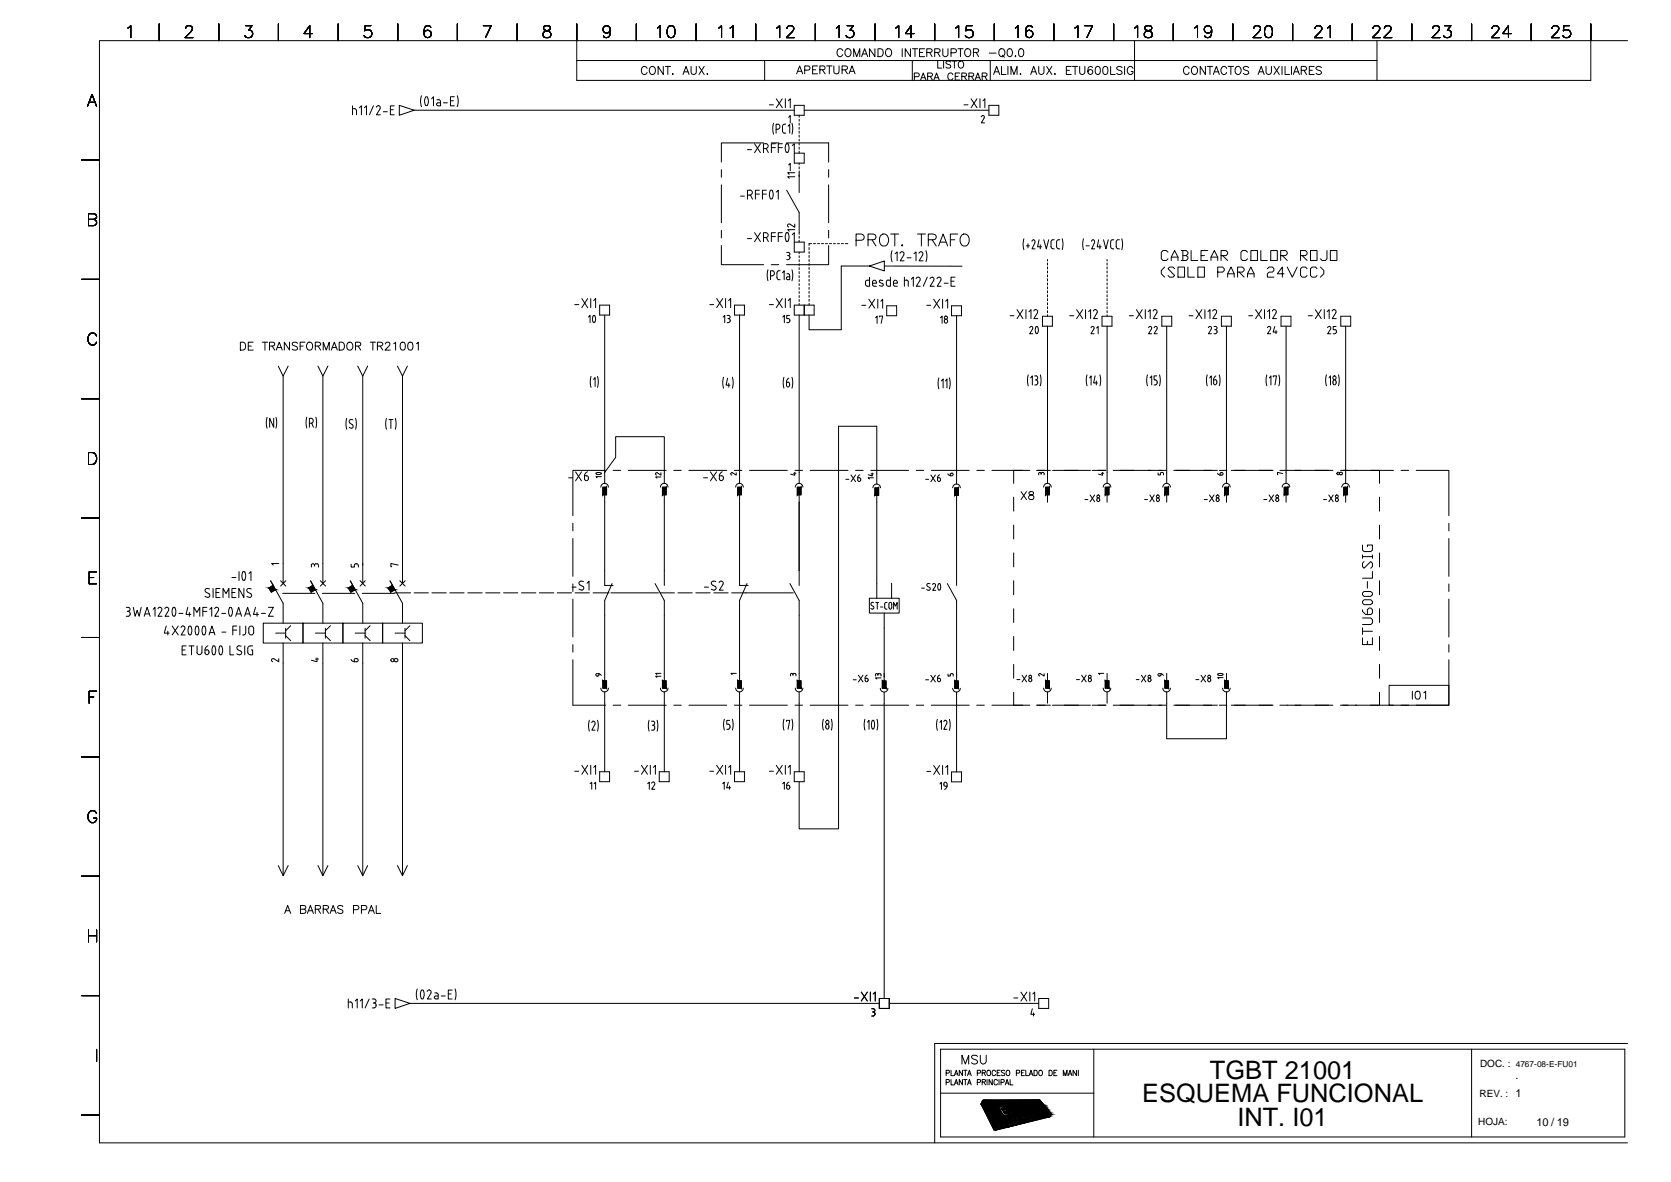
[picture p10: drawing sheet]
<svg xmlns="http://www.w3.org/2000/svg" width="420mm" height="297mm" viewBox="0 0 420 297" stroke-linecap="round" stroke-linejoin="round" font-family="sans-serif">
<defs><g id="words">
<g font-size="6.4">
<text x="304.2" y="271">TGBT 21001</text>
<text x="287.2" y="277">ESQUEMA FUNCIONAL</text>
<text x="311.1" y="283.1">INT. I01</text>
</g>
<g font-size="2.8">
<text x="381" y="271.2">.</text>
<text x="386.3" y="282.9">10 / 19</text>
</g>
<g font-size="2.5">
<text x="372.1" y="268.2">DOC. :</text>
<text x="372" y="275.7">REV. : 1</text>
<text x="371.7" y="282.8">HOJA:</text>
</g>
<text font-size="2.1" x="381.1" y="268.2">4767-08-E-FU01</text>
</g></defs>
<g fill="none" stroke="#000" stroke-width=".25">
<path d="M32.2 7l.7-.6v3.1M40 6v4.2M46.7 7.2l.2-.6 .9-.2a.74 .74 0 0 1 .4 1.2l-1.7 1.9h2M55 6v4.2M61.8 6.4h1.6l-.9 1.2a.97 .97 0 0 1 1 1.1 .97 .97 0 0 1-1.3 .8l-.4-.2-.3-.4M70 6v4.2M78.6 8.4h-2.2l1.5-2v3.1M85 6v4.2M93.2 6.4h-1.4l-.1 1.4a1.05 1.05 0 0 1 1.6 0 1.05 1.05 0 0 1-.3 1.5 1.05 1.05 0 0 1-1.5-.4M100 6v4.2M108.3 6.9a.86 .86 0 0 0-.8-.5 .86 .86 0 0 0-.7 .6 2.15 2.15 0 0 0 .2 2.3 .94 .94 0 0 0 1.4-.4 .94 .94 0 0 0-.6-1.3 .94 .94 0 0 0-1.2 .8M115 6v4.2"/>
<path d="M121.5 6.4h2l-1.4 3.1M130 6v4.2M136.8 6.6a.6 .6 0 0 0 .3 1 1.24 1.24 0 0 1 1.4 1.3 1.04 1.04 0 0 1-1.2 .6 1.04 1.04 0 0 1-.8-1.1 1.41 1.41 0 0 1 1.5-.8 .6 .6 0 0 0 .2-1l-.4-.2zM145 6v14.2h255v-14.2M145 15.2h201.2M153.4 7.5a.94 .94 0 0 1-1.3 .7 .94 .94 0 0 1-.3-1.5 .94 .94 0 0 1 1.5 .2 2.84 2.84 0 0 1-.3 2.4 .88 .88 0 0 1-1.2-.3M160 6v4.2M162.7 17.2a.73 .73 0 0 0-.8-.5 .73 .73 0 0 0-.6 .8v.5a.73 .73 0 0 0 .6 .7 .73 .73 0 0 0 .8-.5M163.6 16.8a.76 .76 0 0 1 1.2 .7v.5a.76 .76 0 0 1-.8 .8 .76 .76 0 0 1-.7-.8v-.5zM165.3 7l.7-.6v3.1M166.8 16.7v2l-1.3-2v2M167.3 16.7h1.3"/>
<path d="M167.9 16.7v2M168.2 6.6a.91 .91 0 0 1 1.4 .4 2.39 2.39 0 0 1-.3 2.3 1.02 1.02 0 0 1-1.4-.4 2.26 2.26 0 0 1 .3-2.3zM169.1 18.6h.2l-.1 .1zM171.7 18.7l.8-2 .8 2M172 18h1M173.8 16.7v1.4a.66 .66 0 0 0 .6 .6 .66 .66 0 0 0 .7-.6v-1.4M175 6v4.2M175.8 16.7l1.3 2M177.1 16.7l-1.3 2M177.7 18.6h.3l-.2 .1zM180.7 7l.7-.6v3.1M183.6 7l.7-.6v3.1"/>
<path d="M190 6v4.2M192.3 15.2v5M195.3 7l.7-.6v3.1M197.9 7.2v-.2a.93 .93 0 0 1 1.1-.6 .73 .73 0 0 1 .5 1.2l-1.8 1.9h2M200.3 18.6l.8-2 .7 2M200.6 17.9h1M202.3 17.6h.9a.53 .53 0 0 0 .5-.5 .53 .53 0 0 0-.5-.5h-.9v2M204.3 17.5h.8M205 6v4.2M205.6 16.6h-1.3v2h1.3M206.1 17.5l1.2-.1 .2-.2-.2-.5-1.2-.1v2M206.8 17.5l.7 1.1"/>
<path d="M207.8 16.6h1.4M208.5 16.6v2M209.7 16.6v1.4a.66 .66 0 0 0 .6 .6 .66 .66 0 0 0 .7-.6v-1.4M210.3 7l.7-.6v3.1M211.7 17.5l1.2-.1 .2-.2-.1-.4-.4-.2h-.9v2M211.9 12.7a.74 .74 0 0 0-.8-.5 .74 .74 0 0 0-.6 .8v.5a.73 .73 0 0 0 .6 .8 .73 .73 0 0 0 .8-.6M212.4 17.5l.7 1.1M212.8 12.3a1 1 0 0 1 1.2 .7 1 1 0 0 1-.6 1.2 1.05 1.05 0 0 1-1-.7 1.05 1.05 0 0 1 .4-1.2zM213 6.4h1.6l-.9 1.2a.97 .97 0 0 1 1.1 1.1 .97 .97 0 0 1-1.4 .8l-.4-.2-.3-.4M213.5 18.6l.7-2 .8 2M213.8 17.9h.9M214.7 14.2v-2l.7 2 .8-2v2"/>
<path d="M216.6 14.2l.8-2 .8 2M216.9 13.6h1M220 12.2v2l-1.4-2v2M220 6v4.2M220.8 12.2h.6a1.08 1.08 0 0 1 .7 1 1.08 1.08 0 0 1-.7 1h-.6zM222.8 12.5a.92 .92 0 0 1 1.3 .2 .92 .92 0 0 1-.1 1.2l-.2 .2a.9 .9 0 0 1-1.1-.3 .9 .9 0 0 1 0-1.1zM225.2 7l.8-.6v3.1M226.9 12.2v2M228.9 12.2v2l-1.3-2v2M229.4 15.2v5M229.4 12.2h1.3M229.8 8.4h-2.1l1.4-2v3.1"/>
<path d="M229.9 19.3l1.1-.1 .1-.3-.1-.4-1.1-.2v1.8M230.1 12.2v2M231.2 13.2h.8M231.7 19.5h.9M232.5 12.2h-1.3v2h1.3M233 13.2l1.2-.1 .2-.5-.5-.4h-.9v2M233.2 19.2l1.1-.1 .2-.2-.1-.4-1.2-.2v1.8M233.7 13.2l.7 1M233.9 19.2l.6 .9M235 13.2l1.2-.1 .2-.3-.1-.4-1.3-.2v2M235 6v4.2M235.1 19.5h.8"/>
<path d="M235.7 13.2l.7 1M235.8 15.3v1.8h1M237.1 12.2v1.4a.66 .66 0 0 0 .6 .6 .66 .66 0 0 0 .7-.6v-1.4M237.3 15.3v1.8M239 15.6l-.4-.3-.7 .3 .1 .4 .9 .4 .1 .2v.3l-.4 .2-.7-.2M239.1 13.3h.9a.52 .52 0 0 0 .5-.7l-.5-.4h-.9v2M239.4 15.3h1.2M239.6 18.8a.65 .65 0 0 0-.8-.5 .65 .65 0 0 0-.5 .7v.4a.65 .65 0 0 0 .5 .7 .65 .65 0 0 0 .8-.4M240 15.3v1.8M240.2 19.2h.7M240.3 7l.7-.6v3.1M240.9 12.2h1.3"/>
<path d="M241.1 15.6l.2-.2a.83 .83 0 0 1 1 .8 .83 .83 0 0 1-1 .8l-.4-.6zM241.3 18.3h-1.1v1.8h1.1M241.5 12.2v2M241.8 19.2l1.1-.1 .1-.2-.1-.4-1.1-.2v1.8M242.4 19.2l.6 .9M242.9 12.3a1 1 0 0 1 1.2 .7 1 1 0 0 1-.6 1.2 1.05 1.05 0 0 1-1-.7 1.05 1.05 0 0 1 .4-1.2zM243.6 19.2l1.1-.1 .1-.4-.4-.4h-.8v1.8M244.2 19.2l.6 .9M244.5 6.4h-1.5l-.1 1.4a1.06 1.06 0 0 1 1.5-.1 1.06 1.06 0 0 1-.1 1.6 1.06 1.06 0 0 1-1.6-.4M244.8 13.2l1.1-.1 .2-.3-.1-.4-1.2-.2v2M245.4 13.2l.7 1M245.4 19.5h.9"/>
<path d="M247 19.2l1-.1 .2-.4-.4-.4h-.8v1.8M247.6 19.2l.6 .9M248.7 13.3h1.8M249 15.2v5M249.8 18.7l.8-2 .8 2M250 6v4.2M250.1 18h1M251.3 12.5a.92 .92 0 0 1 1.3 .2 .92 .92 0 0 1-.1 1.2l-.2 .2a.9 .9 0 0 1-1.1-.3 .9 .9 0 0 1 0-1.1zM251.8 16.7v2h1.2M252 13.9l.5 .5M253.4 16.7v2M253.5 12.3a.64 .64 0 0 1 1 .3 1.01 1.01 0 0 1-.7 1.6l-.5-.3a1.66 1.66 0 0 1 .2-1.6z"/>
<path d="M254.2 18.7v-2l.8 2 .7-2v2M255.2 14.1h.2l-.1 .1zM255.3 7l.7-.6v3.1M256.4 12.3a.68 .68 0 0 1 .9 .3l.1 .5a.91 .91 0 0 1-.5 1.1h-.2a1.34 1.34 0 0 1-.3-1.9zM256.5 18.6h.2l-.1 .1zM259.2 18.7l.7-2 .8 2M259.4 18h1M259.6 6.9a.84 .84 0 0 0-1.3-.3 2.34 2.34 0 0 0 0 2.7 .94 .94 0 0 0 1.4-.4 .94 .94 0 0 0-.6-1.3 .94 .94 0 0 0-1.2 .8M261.2 16.7v1.4a.66 .66 0 0 0 .6 .6 .66 .66 0 0 0 .7-.6v-1.4M263.2 16.7l1.3 2M264.5 16.7l-1.3 2M265 6v4.2"/>
<path d="M265.2 18.6h.2l-.2 .1zM268.1 17.7h.8M269.4 16.7h-1.3v2h1.3M269.6 16.7h1.4M270.3 7l.7-.6v3.1M270.3 16.7v2M271.5 16.7v1.4a.66 .66 0 0 0 .6 .6 .66 .66 0 0 0 .7-.6v-1.4M272.7 6.4h2l-1.4 3.1M274.7 17l-.1-.2a.64 .64 0 0 0-1 .3 1.2 1.2 0 0 0 .5 1.6 .63 .63 0 0 0 .7-.6 .63 .63 0 0 0-.6-.6 .63 .63 0 0 0-.7 .5M275.7 16.8a.59 .59 0 0 1 .9 .3l.1 .5a.91 .91 0 0 1-.6 1.1h-.2a1.29 1.29 0 0 1-.2-1.9zM277.6 16.8a.59 .59 0 0 1 .9 .3l.1 .5a.91 .91 0 0 1-.6 1.1h-.2a1.29 1.29 0 0 1-.2-1.9zM279.3 16.7v2h1.1"/>
<path d="M280 6v4.2M282.1 17a.75 .75 0 0 0-.7-.3 .75 .75 0 0 0-.6 .5l.4 .4 .7 .2 .2 .6a.89 .89 0 0 1-1.3 0M282.8 16.7v2M284.9 17.2a.74 .74 0 0 0-.8-.5 .74 .74 0 0 0-.7 .8v.5a.72 .72 0 0 0 .8 .7 .72 .72 0 0 0 .7-.7h-.5M285.3 10.2v10M285.3 7l.7-.6v3.1M288 6.6l-.1 .6 .4 .4a1.24 1.24 0 0 1 1.4 1.3 1.04 1.04 0 0 1-1.2 .6 1.04 1.04 0 0 1-.8-1.1 1.41 1.41 0 0 1 1.5-.8 .6 .6 0 0 0 .3-1l-.5-.2zM295 6v4.2M299 17.2a.71 .71 0 0 0-.8-.5 .71 .71 0 0 0-.6 .8v.5a.71 .71 0 0 0 .6 .7 .71 .71 0 0 0 .8-.5M299.7 17a.75 .75 0 0 1 .9-.3 .75 .75 0 0 1 .5 .8v.5a.76 .76 0 0 1-.8 .7 .76 .76 0 0 1-.7-.7zM300.4 7l.7-.6v3.1M303.1 16.7v2l-1.3-2v2"/>
<path d="M303.6 16.7h1.3M304.2 16.7v2M304.7 7.5a.94 .94 0 0 1-1.4 .7 .94 .94 0 0 1-.3-1.5 .94 .94 0 0 1 1.5 .2 2.84 2.84 0 0 1-.3 2.4 .94 .94 0 0 1-1.3-.3M305.1 18.7l.7-2 .8 2M305.4 18h1M308.4 17.2a.74 .74 0 0 0-.8-.5 .74 .74 0 0 0-.6 .8v.5a.74 .74 0 0 0 .6 .7 .74 .74 0 0 0 .8-.5M308.8 16.7h1.4M309.5 16.7v2M310 6v4.2M310.7 17a.75 .75 0 0 1 .9-.3 .75 .75 0 0 1 .5 .8v.5a.76 .76 0 0 1-.8 .7 .76 .76 0 0 1-.8-.7zM314 17a.75 .75 0 0 0-.8-.3 .75 .75 0 0 0-.6 .5l.4 .4 .8 .2 .2 .6a.89 .89 0 0 1-1.4 0M315.2 7.2l.3-.6 .9-.2a.74 .74 0 0 1 .4 1.2l-1.7 1.9h2"/>
<path d="M316.3 18.7l.8-2 .8 2M316.6 18h1M318.3 16.7l.1 1.7a.7 .7 0 0 0 .8 .3 .7 .7 0 0 0 .5-.6v-1.4M318.4 6.6a.94 .94 0 0 1 1.4 .4 2.57 2.57 0 0 1-.3 2.3 1.02 1.02 0 0 1-1.4-.4 2.57 2.57 0 0 1 .3-2.3zM320.3 16.7l1.4 2M321.7 16.7l-1.4 2M322.4 16.7v2M323.1 16.7v2h1.2M324.7 16.7v2M325 6v4.2M325.2 18.7l.8-2 .7 2M325.5 18h.9"/>
<path d="M327.2 17.7l1.1-.1 .2-.3v-.4l-.4-.2h-.9v2M327.9 17.7l.6 1M329.2 17.7h.8M330.4 16.7h-1.2v2h1.2M330.7 7.2v-.2a.93 .93 0 0 1 1.1-.6l.3 .2a.62 .62 0 0 1 .1 1l-1.7 1.9h2M332.3 17a.75 .75 0 0 0-.8-.3 .75 .75 0 0 0-.6 .5l.4 .4 .7 .2 .3 .6a.89 .89 0 0 1-1.4 0M333.8 7l.7-.6v3.1M340 6v4.2M345.2 7.2v-.2a.93 .93 0 0 1 1.2-.6l.3 .2a.62 .62 0 0 1 .1 1l-1.7 1.9h2M346.2 10.2v10M348.1 7.2l.2-.6 .9-.2a.74 .74 0 0 1 .5 1.2l-1.8 1.9h2.1M355 6v4.2"/>
<path d="M360.2 7.2l.3-.6 .9-.2a.74 .74 0 0 1 .4 1.2l-1.7 1.9h2M363.2 6.4h1.6l-.9 1.2a.96 .96 0 0 1 1.1 1.1 .96 .96 0 0 1-1.3 .8l-.5-.2-.2-.4M370 6v4.2M375.1 7.2v-.2a.93 .93 0 0 1 1.2-.6l.3 .2a.62 .62 0 0 1 .1 1l-1.7 1.9h2M380 8.4h-2.1l1.4-2v3.1M385 6v4.2M390.2 7.2v-.2a.93 .93 0 0 1 1.2-.6l.3 .2a.62 .62 0 0 1 .1 1l-1.7 1.9h2M394.7 6.4h-1.5l-.1 1.4a1.07 1.07 0 0 1 1.6 0 1.07 1.07 0 0 1-.2 1.6 1.07 1.07 0 0 1-1.6-.5M409.2 10.2h-384.2v277h384.2M22 26.7l1.1-3 1.2 3M22.4 25.7h1.5M88.6 26.6v2.2"/>
<path d="M88.6 27.3h.6M89.2 27.3l.4 .5M89.6 27.8v1M90.4 27.1l.5-.5v2.2M91.6 27.1l.5-.5v2.2M93.9 26.6l-1 2.2M94.6 26.9a.5 .5 0 0 1 .7-.3 .5 .5 0 0 1 .2 .7M95.6 27.4l-1 1.4h1M96.4 28.1h1M98.2 27.6h.7M99.1 26.6h-.9v2.2h.9M100.4 26.5l3.7 1.2-3.7 1.3z"/>
<path d="M104.1 27.7h95.6M106 24.1l-.3 1.3 .3 1.4M107.1 24.3h.1a1.53 1.53 0 0 1 0 2.3 1.66 1.66 0 0 1-.1-2.3zM108.5 24.8l.5-.5v2.3M109.9 25.1h.4M110.3 25l.4 .5M110.8 25.5v1.1h-.7M110.8 25.8l-1 .2v.4l.3 .2M111.5 25.8h1M113.3 25.3h.7M114.2 24.3h-.9v2.3h.9M115 24.1l.2 1.3-.2 1.4"/>
<path d="M187.9 37.6h1.1M189.7 36.1l1.5 2.3M191.2 36.1l-1.5 2.3M192 35.9h-10.6v4.8M192.5 36.1a.61 .61 0 0 1 .7 .6 .61 .61 0 0 1-.7 .6l-.5 .1M192.6 36.1h-.6v2.3M192.7 37.4l.5 1M193.4 26.3h1.1M193.9 35.9h1.9M194 37.1h1M194.5 31l-.2 1.3 .2 1.4M195 36.1h-1v2.3"/>
<path d="M195.1 32.5h.6M195.2 24.8l1.5 2.3M195.6 32.4a.63 .63 0 0 0 .5-.6 .63 .63 0 0 0-.4-.6h-.6v2.3M195.7 37.1h1M196.7 36.1h-1v2.3M196.7 24.8l-1.5 2.3M197.5 24.8v2.3M197.6 31.2l-.6 .1a2.02 2.02 0 0 0 0 2.1l.6 .1M197.7 38.2l.2 .1 .3-.1M197.7 36.2l-.3 .8 .3 1.2M197.7 35.9h10.7v4.8M198.1 31.7l.5-.5v2.3"/>
<path d="M198.2 36.2l.2 .8-.2 1.2M198.2 36.2l-.3-.1-.2 .1M198.2 25.3l.5-.5v2.3M198.3 29.5l.4-.4v1.8M199.1 31l.2 1.3-.2 1.4M199.2 36.6l.5-.5v2.3M199.7 26.5h2.5v2.5h-2.5zM199.7 38.5h2.5v2.5h-2.5zM200.9 29v.5M200.9 30v.5M200.9 31v.5M200.9 32v.5"/>
<path d="M200.9 32.9v.6M200.9 34v.5M200.9 35v.4M200.9 36v.5M200.9 37v.5M200.9 38v.5M202.2 27.7h46.5M231.5 20.1l.6-1.8 .7 1.8M234.8 20.1l.7-1.8 .7 1.8M242.4 26.3h1M244.2 24.8l1.4 2.3M245.2 20.1l.7-1.8 .6 1.8"/>
<path d="M245.6 24.8l-1.4 2.3M246.4 24.8v2.3M246.7 29.3a.4 .4 0 0 1 .6-.3 .4 .4 0 0 1 .1 .6M247.2 25.3l.4-.5v2.3M247.5 29.6l-.8 1.3h.9M248.7 26.5h2.4v2.5h-2.4zM20.5 40.2h4.5M22.3 55.1h1.3a.79 .79 0 0 0 .7-.8l-.3-.4-.4-.2h-1.3v3h1.3a.78 .78 0 0 0 .7-.8 .78 .78 0 0 0-.7-.8M181.4 42.6v1.9M181.4 46.5v9.5M181.4 57.9v1.9M186.2 49.3h1"/>
<path d="M187.9 49h.7M187.9 60h1.1M188.6 47.8a.61 .61 0 0 1 .6 .6 .61 .61 0 0 1-.6 .6M188.6 47.8h-.7v2.3M188.7 49l.5 1.1M189.7 58.5l1.5 2.2M189.9 48.8h1.1M191 47.8h-1.1v2.3M191.2 58.5l-1.5 2.2M191.7 48.8h1M192 59.7h.5a.61 .61 0 0 0 .7-.6 .61 .61 0 0 0-.6-.6h-.6v2.2M192.7 47.8h-1v2.3"/>
<path d="M192.7 59.7l.5 1M193.8 47.8h.1a1.53 1.53 0 0 1 0 2.2 1.66 1.66 0 0 1-.1-2.2zM194 59.5h1M195 58.5h-1v2.2M195.2 48.3l.5-.5v2.3M195.7 59.5h1M196.7 58.5h-1v2.2M197.7 58.6l-.3 .8 .3 1.1M197.8 47.8l3.1 5.6v5.5M198.2 58.6l.2 .8-.2 1.1M198.2 58.6l-.3-.2-.2 .2M198.3 41.5l.4-.4v1.8"/>
<path d="M198.6 56.3a.4 .4 0 0 0-.5 .2 .4 .4 0 0 0 .2 .6M199.2 59l.5-.5v2.2M199.8 57.7h-1.7l.3 .4M199.8 56.3v.8l-1.1-.7M199.8 44.4h-1.7l.3 .4M199.8 43.4h-1.7l.3 .4M200.9 41v.4M200.9 41.9v.5M200.9 42.9v5.5M200.9 59.4v.5M208.4 42.6v1.9M208.4 46.5v9.5"/>
<path d="M208.4 57.9v1.9M221.4 59.2a1.13 1.13 0 0 1 1.3-.3 1.13 1.13 0 0 1 .7 1.1 1.34 1.34 0 0 1-.3 1.4 1.34 1.34 0 0 1-1.4 .3 1.99 1.99 0 0 1-.3-2.5zM224 58.8h2M225 58.8v3M230.7 58.8h2M231.7 58.8v3M240.8 58.8h-1.8v3M241.7 59.2l.3-.2a1.36 1.36 0 0 1 1.6 .4 1.36 1.36 0 0 1-.1 1.7 1.03 1.03 0 0 1-1.5 .6 1.92 1.92 0 0 1-.3-2.5zM20.5 70.2h4.5M144.5 76.6h1M146.3 75l1.5 2.3M147.8 75l-1.5 2.3"/>
<path d="M148 79.7l.4-.4v1.8M148.5 75v2.3M149.2 79.4a1.19 1.19 0 0 0 .2 1.6l.1-.1a1.58 1.58 0 0 0 .1-1.5M149.3 75.5l.5-.5v2.3M149.5 79.4h-.3M150.8 76.7h2.5v2.5h-2.5zM152 79.2v42.3M178.5 76.6h.9M180.2 75l1.5 2.3M181.4 61.7v4.8h10.6M181.7 75l-1.5 2.3M181.8 79.7l.4-.4v1.8"/>
<path d="M182.4 75v2.3M182.8 79.3h.4a.4 .4 0 0 1 .4 .4 .4 .4 0 0 1-.4 .4M183.2 75.5l.5-.5v2.3M184.7 76.7h2.5v2.5h-2.5zM186 79.2v42.3M193.1 67.8l-.2 1.4 .2 1.3M193.4 76.6h1.1M193.7 69.3h.6M193.9 66.5h1.9M194.2 69.3a.63 .63 0 0 0 .5-.6 .63 .63 0 0 0-.4-.7h-.6v2.3M195.2 75l1.5 2.3M196.2 68l-.6 .1a2.02 2.02 0 0 0 0 2.1l.6 .1"/>
<path d="M196.7 75l-1.5 2.3M196.8 68.6l.4-.6v2.3M196.8 79.7l.4-.4v1.8M197.5 75v2.3M197.7 60.6l.2 .1 .3-.1M197.8 63.4h.4M197.8 65.2h.4M197.9 68.8h.3M198 64.2h.2M198.2 68.8l.3 .4M198.2 75.5l.5-.5v2.3M198.2 63.4a.4 .4 0 0 1 .4 .4 .4 .4 0 0 1-.4 .4l.4 .4"/>
<path d="M198.5 79.3h-.7v.8h.4M198.6 69.2v1.1l-.8-.2 .1-.5h.7M198.6 64.7v.3l-.4 .2M199.1 67.8l.2 1.4-.2 1.3M199.7 76.7h5v2.5h-5zM199.7 60.8h2.5v2.5h-2.5zM200.9 60.4v.4M200.9 63.3v.5M200.9 64.3v.4M200.9 65.2v.6M200.9 66.3v.5M200.9 67.2v.5"/>
<path d="M200.9 68.3v.5M200.9 69.3v.5M200.9 70.2v.6M200.9 71.3v.5M200.9 72.3v.4M200.9 73.3v.5M200.9 74.3v.5M200.9 75.2v.5M200.9 76.3v.4M200.9 79.2v42.3M202.2 76.7v2.5M203.4 62.2v.5"/>
<path d="M203.4 63.2v.5M203.4 64.2v.5M203.4 65.2v.5M203.4 66.2v.5M203.4 67.2v.5M203.4 68.2v.5M203.4 69.2v.5M203.4 70.2v.5M203.4 71.2v.5M203.4 72.2v.5M203.4 73.2v.5M203.4 74.2v.5"/>
<path d="M203.4 75.2v.5M203.4 76.2v.5M204.1 61.2h-.7v.5M204.5 61.2h.5M205.6 61.2h.5M206.6 61.2h.5M207.5 61.2h.6M208.4 61.7v4.8h-10.7M208.6 61.2h.5M209.6 61.2h.4M210.6 61.2h.5M211.6 61.2h.5"/>
<path d="M212.5 61.2h.7M215.3 60.4h1.3a.78 .78 0 0 0 .7-.8 .78 .78 0 0 0-.7-.8h-1.3v3M216.7 76.7h1M218.3 60.3l1.7-.2a.74 .74 0 0 0 0-1.1l-.4-.2h-1.3v3M218.5 75.2l1.4 2.2M218.6 66.9l3.8-1.3v2.5zM218.6 66.9h-7.1v16h-8.1v-3.7M218.6 69.7v2.2h-.5l-.4-.2-.1-.8M218.6 70.4l-.8 .1-.2 .4M219.3 60.3l.9 1.5M219.9 75.2l-1.4 2.2M220.2 79.9l.3-.5v1.9"/>
<path d="M220.3 70.9a.47 .47 0 0 0-.4-.5 .47 .47 0 0 0-.5 .5v.8l1 .2M220.4 70.9v.3h-1M220.7 75.2v2.2M221.1 79.6v-.2h.8l-.3 1.9M221.3 71l.6 .3 .2 .4-.3 .2-.7-.1M221.4 70.4l.6 .1M221.4 70.4l-.3 .2 .2 .4M221.5 75.7l.4-.5v2.2M222.4 66.9h19.5M223 76.8h2.5v2.5h-2.5zM223.3 70.4h.6M223.9 69.7v2.2l-.8-.1a1.05 1.05 0 0 1 0-1.4h.2"/>
<path d="M224.3 63l-.2 1.4 .2 1.4M224.6 71.2h1a.51 .51 0 0 0-.3-.8 .51 .51 0 0 0-.7 .5l.1 .8 .9 .2M225.1 63.8l.5-.5v2.2M226.3 63.6a.52 .52 0 0 1 .7-.3 .52 .52 0 0 1 .2 .7M226.7 61.7l.2-.2 .1 .2-.1 .1zM227.3 64.1l-1 1.4h1M227.4 70.4h.6M227.4 69.7v2.2M227.9 70.4l.4 .2 .1 1.3M228.1 64.8h1M229.1 70.2l.5-.5v2.2M229.8 63.8l.5-.5v2.2"/>
<path d="M230.3 70a.52 .52 0 0 1 .7-.3 .52 .52 0 0 1 .3 .7l-.9 1.5h1M231.1 63.6a.5 .5 0 0 1 .6-.3 .5 .5 0 0 1 .3 .7M232 64.1l-.9 1.4h1M232.8 63l.3 1.4-.3 1.4M233 76.7h1M233.2 69.7l-1.1 2.2M233.4 60.3l1.7-.2a.68 .68 0 0 0 0-1.1l-.4-.2h-1.3v3M233.9 70a.5 .5 0 0 1 .6-.3 .5 .5 0 0 1 .3 .7l-.9 1.5h1M234.4 60.3l1 1.5M234.8 75.2l1.4 2.2M236 61.8l1.1-3 1.2 3M236.1 69.7l-.5 .3"/>
<path d="M236.1 69.7l.5 .2v.5M236.2 75.2l-1.4 2.2M236.4 60.8h1.4M236.5 79.9l.4-.5v1.9M236.6 70.4l-.9 1.5h.9M237 75.2v2.2M237.4 71.2h1M237.8 75.7l.5-.5v2.2M239 60.3h1.1M239.1 70.7h.8M239.3 76.8h2.5v2.5h-2.5zM240.1 69.7h-1v2.2h1"/>
<path d="M240.5 79.3v42.4M254 79.3h1M255.7 77.8l1.5 2.3M257.2 77.8l-1.5 2.3M257.4 60l-.2 1.4 .2 1.3M258 77.8v2.3M258 61.8h.9M258.5 61.3v1M258.7 78.3l.5-.5v2.3M259.5 60.6a.43 .43 0 0 1 .6-.3 .43 .43 0 0 1 .1 .7M260.2 61l-.7 1.5h.8M260.4 77.8l.4 .1 .1 .5-.9 1.7h1"/>
<path d="M260.4 77.8l-.5 .4M261.3 60.3l-.4 1.7h1M261.6 61.5v1M262.1 79.5h2.5v2.5h-2.5zM262.5 60.3l.6 2.2 .6-2.2M263.4 65.2v.4M263.4 66.1v.5M263.4 67.1v.5M263.4 68.1v.5M263.4 69.1v.5M263.4 70.1v.5M263.4 71.1v.5"/>
<path d="M263.4 72.1v.5M263.4 73.1v.5M263.4 74.1v.5M263.4 75.1v.5M263.4 76.1v.5M263.4 77.1v.5M263.4 78.1v.5M263.4 79.1v.4M264.7 60.3h-.2a2.02 2.02 0 0 0 0 2.1l.2 .1M264.7 62.5h.4M264.7 60.3h.4M266.1 60.3h-.2a2.02 2.02 0 0 0 0 2.1l.2 .1"/>
<path d="M266.1 62.5h.4M266.1 60.3h.4M267.1 60l.2 1.4-.2 1.3M269 79.3h1M270.7 77.8l1.5 2.3M272.2 77.8l-1.5 2.3M272.4 60l-.2 1.4 .2 1.3M273 77.8v2.3M273.1 61.8h.8M273.7 78.3l.5-.5v2.3M274.4 60.6a.43 .43 0 0 1 .7-.3 .43 .43 0 0 1 .1 .7M275.2 61l-.7 1.5h.8"/>
<path d="M275.4 77.8l.5 .3-.1 .5M275.4 77.8l-.5 .4M275.9 78.6l-.9 1.5h1M276.3 60.3l-.4 1.7h1M276.5 61.5v1M277.1 79.5h2.5v2.5h-2.5zM277.5 60.3l.6 2.2 .6-2.2M278.4 65.2v.4M278.4 66.1v.5M278.4 67.1v.5M278.4 68.1v.5M278.4 69.1v.5"/>
<path d="M278.4 70.1v.5M278.4 71.1v.5M278.4 72.1v.5M278.4 73.1v.5M278.4 74.1v.5M278.4 75.1v.5M278.4 76.1v.5M278.4 77.1v.5M278.4 78.1v.5M278.4 79.1v.4M279.7 62.5h.4M280.1 60.3h-.6a2.02 2.02 0 0 0 0 2.1l.2 .1"/>
<path d="M281.1 62.5h.4M281.5 60.3h-.6a2.02 2.02 0 0 0 0 2.1l.2 .1M282.1 60l.2 1.4-.2 1.3M284 79.3h1M285.7 77.8l1.5 2.3M287.2 77.8l-1.5 2.3M288 77.8v2.3M288.7 78.3l.5-.5v2.3M290.5 77.8l.4 .3v.5M290.5 77.8l-.6 .4M290.9 78.6l-.9 1.5h1M292.1 79.5h2.5v2.5h-2.5z"/>
<path d="M292.8 67.1l-.8 .9v.8l.8 .9M293.7 63.4l-.4-.4h-.9l-.4 .4v1.6l.4 .5h.9l.4-.5M294.5 65.5v-.9l.8-1.6 .9 1.6v.9M294.5 64.6h1.7M295.3 67.5l-.4-.4h-.8l-.4 .4 1.6 1.7-.4 .5h-.8l-.4-.5M296.2 67.1h1.6v2.6h-1.6zM297 63h1.3l.4 .4v.4l-.4 .4M297.4 64.2h.9l.4 .4v.4l-.4 .5h-1.3M297.4 63v2.5M298.7 67.1v2.6h1.6M299 79.3h1M299.5 63v2.5h1.7"/>
<path d="M300.7 77.8l1.5 2.3M301.2 67.1h1.6v2.6h-1.6zM302 64.2h.8M302.2 77.8l-1.5 2.3M303 77.8v2.3M303.7 63h-1.7v2.5h1.7M303.7 78.3l.5-.5v2.3M304.5 65.5v-.9l.8-1.6 .9 1.6v.9M304.5 64.6h1.7M305.4 77.8l.4 .1 .1 .5-.9 1.7h1M305.4 77.8l-.5 .4M306.2 68.4h1.2l.4-.4v-.5l-.4-.4h-1.2v2.6"/>
<path d="M307 64.2h1.3l.4-.4v-.4l-.4-.4h-1.3v2.5M307.1 79.5h2.5v2.5h-2.5zM307.4 64.2l1.3 1.3M308.7 69.7v-.9l.8-1.7 .8 1.7v.9M308.7 68.8h1.6M311.2 68.4h1.2l.4-.4v-.5l-.4-.4h-1.2v2.6M311.6 68.4l1.2 1.3M313.7 63.4l-.4-.4h-.9l-.4 .4v1.6l.4 .5h.9l.4-.5M313.7 69.7v-.9l.8-1.7 .8 1.7v.9M313.7 68.8h1.6M314 79.3h.9M314.5 63h1.7v2.5h-1.7z"/>
<path d="M315.7 77.8l1.5 2.3M317 63v2.5h1.7M317.2 77.8l-1.5 2.3M318 77.8v2.3M318.7 67.5l.4-.4h.8l.4 .4v.5l-.4 .4h-.8l-.4 .4v.9h1.6M318.7 78.3l.5-.5v2.3M319.5 63h1.7v2.5h-1.7zM320.4 77.8l.5 .3-.1 .5M320.4 77.8l-.5 .4M320.9 78.6l-.9 1.5h1M322 64.2h1.2l.5-.4v-.4l-.5-.4h-1.2v2.5M322.1 79.5h2.5v2.5h-2.5z"/>
<path d="M322.4 64.2l1.3 1.3M322.9 68.8h-1.7l1.2-1.7v2.6M323.7 67.1l1.2 2.6 1.3-2.6M327 64.2h1.2l.5-.4v-.4l-.5-.4h-1.2v2.5M327.4 64.2l1.3 1.3M328.7 67.5l-.5-.4h-.8l-.4 .4v1.7l.4 .5h.8l.5-.5M329 79.3h1M329.5 63h1.7v2.5h-1.7zM330.7 77.8l1.5 2.3M331.2 67.5l-.4-.4h-.9l-.4 .4v1.7l.4 .5h.9l.4-.5M332 67.1l.9 .9v.8l-.9 .9M332.2 77.8l-1.5 2.3"/>
<path d="M333 77.8v2.3M333.7 63v2l-.4 .5h-.9l-.4-.5M333.7 78.3l.5-.5v2.3M334.5 63h1.7v2.5h-1.7zM335.5 77.8l.4 .3v.5M335.5 77.8l-.6 .4M335.9 78.6l-.9 1.5h1M337.1 79.5h2.5v2.5h-2.5zM24.3 84.4a1.11 1.11 0 0 0-1.3-.7 1.11 1.11 0 0 0-.9 1.2 1.3 1.3 0 0 0 .3 1.4 1.3 1.3 0 0 0 1.5 .2l.4-.5M60.4 86a1.07 1.07 0 0 1 1.3 .5 1.07 1.07 0 0 1-.3 1.4l-1 .1zM62.4 87h.8M63.7 86h-1.3v2h1.3"/>
<path d="M65.9 86h1.4M66.6 86v2M67.8 87l1.1-.2 .2-.2-.2-.5-1.1-.1v2M68.4 87l.7 1M69.5 88l.7-2 .8 2M69.8 87.3h.9M70 92l1.2 2.5 1.3-2.5M71.2 94.5v52.1M72.8 86v2l-1.3-2v2M74.8 86.3a.73 .73 0 0 0-.7-.3 .73 .73 0 0 0-.6 .5l.1 .3 1 .3 .2 .3v.3l-.5 .3-.8-.3M75.5 87h.7M76.7 86h-1.2v2"/>
<path d="M77.5 86.1a1 1 0 0 1 1.2 .6 1 1 0 0 1-.7 1.3 1.05 1.05 0 0 1-.9-.8 1.05 1.05 0 0 1 .4-1.1zM79.3 87l1.1-.2 .2-.4-.5-.4h-.8v2M80 92l1.2 2.5 1.3-2.5M80 87l.6 1M81.2 94.5v52.1M81.3 88v-2l.7 2 .8-2v2M83.3 88l.8-2 .7 2M83.6 87.3h.9M85.3 86h.7a1.08 1.08 0 0 1 .6 1 1.08 1.08 0 0 1-.6 1h-.7zM87.6 86.1a.94 .94 0 0 1 1.1 .9 .94 .94 0 0 1-1.1 .9l-.4-.7 .1-.7zM89.4 87l1.1-.2 .2-.2-.2-.5-1.1-.1v2M89.9 92l1.3 2.5 1.2-2.5"/>
<path d="M90 87l.7 1M91.2 94.5v52.1M93.1 86h1.3M93.8 86v2M94.9 87l1.1-.2 .3-.4-.6-.4h-.8v2M95.6 87l.7 1M96.9 86.5l.2-.4 .5-.1 .3 .2 .1 .4-1.2 1.4h1.3M99 86.4l.5-.4v2M99.9 92l1.3 2.5 1.2-2.5M100.9 86.1a.64 .64 0 0 1 .9 .3l.1 .4a.85 .85 0 0 1-.7 1.2 1.28 1.28 0 0 1-.3-1.9zM101.2 94.5v52.1M102.8 86.1a.64 .64 0 0 1 .9 .3l.1 .4a.85 .85 0 0 1-.7 1.2 1.28 1.28 0 0 1-.3-1.9z"/>
<path d="M104.7 86.4l.5-.4v2M148.6 94.6l-.2 1.4 .2 1.3M149.3 95.3l.3-.4v2.2M150.2 94.6l.2 1.4-.2 1.3M181.9 94.8l-.2 1.4 .2 1.3M182.8 81.1h.4M183 95.1l-.4 1.7h.9M183 80.1h.2M183.2 80.1l.3 .2 .1 .4-.4 .3M183.2 96.3v1M184.1 94.8l.2 1.4-.2 1.3M197.1 94.8l-.2 1.4 .2 1.3"/>
<path d="M197.7 96.8l.4 .5 .4-.5M197.8 81.1h.4M198.2 80.1l.4 .4v.3l-.4 .2M198.3 95l-.4 .4-.2 .6M198.5 96.5l-.2-.5-.5 .1v.7M198.6 96.6v.2M199.1 94.8l.2 1.4-.2 1.3M236.1 95l-.2 1.3 .2 1.4M236.7 95.7l.4-.5v2.3M237.4 80.8a.4 .4 0 0 0 .4 .4 .4 .4 0 0 0 .4-.4M237.5 80.6v.2M237.7 95.7l.4-.5v2.3"/>
<path d="M238.2 80.6a.4 .4 0 0 0-.4-.4 .4 .4 0 0 0-.4 .4M238.3 80.6v.2M238.7 95l.2 1.3-.2 1.4M258.5 94.2l-.2 1.4 .2 1.4M258.9 82.3a.4 .4 0 0 1 .5-.3 .4 .4 0 0 1 .2 .6M259.2 95l.4-.5v2.2M259.7 82.6l-.8 1.3h.8M260.2 94.5h.3a.5 .5 0 0 1 .4 .4 .5 .5 0 0 1-.4 .5M260.2 96.7h.3M260.4 95.5h.3l.2 .5M260.5 82.1h.2a1.18 1.18 0 0 1 0 1.7l-.2-.1a1.67 1.67 0 0 1 0-1.6zM260.9 96.2l-.4 .5"/>
<path d="M261 96v.2M261.6 94.2l.2 1.4-.2 1.4M263.4 82v39.5M273.3 94.2l-.2 1.4 .2 1.4M274 95l.3-.5v2.2M274.3 82.3a.4 .4 0 0 1 .6-.3 .4 .4 0 0 1 .1 .6M275.1 82.6l-.8 1.3h.8M275.4 94.5l-.4 1.7h1M275.7 95.7v1M275.7 82.4l.4-.3v1.8M276.6 94.2l.2 1.4-.2 1.4M278.4 82v39.5"/>
<path d="M288.5 94.2l-.2 1.4 .2 1.4M289.2 95l.4-.5v2.2M289.2 82l.3 .2v.4M289.2 82.1l-.4 .2M289.5 82.6l-.7 1.3h.8M290.2 96.7h.4M290.2 82.3a.4 .4 0 0 1 .5-.3 .4 .4 0 0 1 .2 .6M290.9 94.5h-.7v1h.5l.2 .5M290.9 82.6l-.7 1.3h.8M290.9 96.2l-.4 .5M291 96v.2M291.5 94.2l.2 1.4-.2 1.4"/>
<path d="M293.4 82v39.5M303.5 94.2l-.2 1.4 .2 1.4M303.8 82.3a.4 .4 0 0 1 .6-.3 .4 .4 0 0 1 .2 .6M304.2 95l.4-.5v2.2M304.6 82.6l-.7 1.3h.7M305.3 82.1l.3-.1a.4 .4 0 0 1 .4 .4 .4 .4 0 0 1-.4 .4l.4 .2v.5M305.4 82.9h.2M305.5 95.5h-.3v.7M305.6 95.4l.3 .2 .1 .3M305.7 94.5l-.4 .4-.2 .6M306 96l-.1 .5-.4 .2-.4-.5M306 83.4l-.2 .4-.5 .1"/>
<path d="M306.6 94.2l.2 1.4-.2 1.4M308.4 82v39.5M318.5 94.2l-.2 1.4 .2 1.4M319.1 82.1l-.4 .2M319.1 82l.4 .2v.4M319.2 95l.4-.5v2.2M319.5 82.6l-.8 1.3h.8M320.2 94.7v-.2h.8l-.4 2.2M320.5 82.1l-.4 1.4h1M320.8 83.1v.8M321.6 94.2l.2 1.4-.2 1.4M323.4 82v39.5"/>
<path d="M333.5 94.2l-.2 1.4 .2 1.4M334.2 95l.3-.5v2.2M334.2 82.1l-.4 .2M334.2 82l.4 .2v.4M334.6 82.6l-.8 1.3h.8M335.1 96.2l.4 .5 .4-.5M335.2 96v.2M335.2 83.9h.4M335.6 82.8l.4 .2v.5M335.9 82.1h-.7v.8h.4M335.9 96l-.4-.5-.4 .5M336 96v.2"/>
<path d="M336 83.4l-.4 .4M336.5 94.2l.2 1.4-.2 1.4M338.4 82v39.5M20.5 100.2h4.5M22.3 113.7h1a1.6 1.6 0 0 1 1 1.5 1.6 1.6 0 0 1-1 1.5h-1zM67.2 104.9l-.2 1.3 .2 1.4M68.8 105.1v2.3l-1-2.3v2.3M69.4 104.9l.2 1.3-.2 1.4M77.1 104.8l-.2 1.4 .2 1.4M77.8 106.4h.5M78.3 105.1a.63 .63 0 0 1 .5 .6 .63 .63 0 0 1-.5 .7M78.3 105.1h-.5v2.3"/>
<path d="M78.4 106.4l.4 1M79.4 104.8l.2 1.4-.2 1.4M87.2 105.1l-.2 1.4 .2 1.4M88 106.4l.6 .3M88.2 105.4l-.4 .4 .2 .5M88.2 105.4l.5 .1M88.6 106.7a.53 .53 0 0 1 0 .8 .53 .53 0 0 1-.8-.1M89.4 105.1l.2 1.4-.2 1.4M97.2 105.1l-.2 1.4 .2 1.4M97.8 105.4h1M98.3 105.4v2.3M99.4 105.1l.2 1.4-.2 1.4"/>
<path d="M144.7 118.6l1.5 2.2M146.2 118.6l-1.5 2.2M147 119.6v.7a.49 .49 0 0 0 .5 .5 .49 .49 0 0 0 .4-.5M147 119.6h.5M147.4 119.6l.4 .1 .1 .4M147.7 118.6l-.5 .4-.2 .6M149.9 118.9a.87 .87 0 0 1 1.3 .2 .83 .83 0 0 1-1.3-.2zM151.2 119.8h-1.4l.3 .3M152 118.7l2.8-3.8v-5.2h12.2v11.8M152.3 118.2h-8.3v11.4M154.2 118.2h1.9M158 118.2h9.5"/>
<path d="M165.3 118.8l-.4 .1 .2 .5M166.2 119.9h-1.3l.3 .3M166.2 118.8v.6l-.9-.6M169.4 118.2h1.9M173.2 118.2h9.5M178.6 118.6l1.6 2.2M180.2 118.6l-1.6 2.2M180.9 119.6v.7a.49 .49 0 0 0 .5 .5 .49 .49 0 0 0 .4-.5M180.9 119.6l.9 .1 .1 .6M181.6 118.6l-.5 .4-.2 .6M184.2 118.8l-.4 .1 .2 .5M184.6 118.2h1.9"/>
<path d="M185.1 118.8v.6l-.9-.6M188.5 118.2h9.5M199.5 118.9h.6M199.8 118.7v.7l-1-.3M199.9 118.2h1.9M203.7 118.2h9.5M214 119.4l1.1 1.6M215.1 118.2h1.9M215.1 119.4l-1.1 1.6M216.2 119.3l-.4 .3-.2 .5M218.9 118.2h9.6M219 119.1h.6"/>
<path d="M219.3 118.9v.7l-1-.3M230.4 118.2h1.9M234 119.4l1.2 1.6M234.2 118.2h9.5M235.2 119.4l-1.2 1.6M236.3 119.3l-.4 .3-.2 .5M238.3 119.1l.6 .4M239.4 118.9l.3 .3-.3 .3M239.4 118.9l-.4 .1-.1 .2 .1 .4h.4M245.6 118.2h1.9M249.4 118.2h9.5M257.1 118.2h-2.2v3.3"/>
<path d="M260.6 118.2h3.5M261.1 119l.4-.3 .3 .3M261.2 119.1v.3M261.8 119.1v.1M262.1 118.7l-.3 .3M262.1 118.8h.1M262.2 118.7l.3 .2v.5M264.7 118.2h9.5M274.6 118.2h3.5M276.9 118.9h.6M277.2 118.7v.7l-1-.3M279.9 118.2h13.3"/>
<path d="M291.2 118.8v.6h.6v-.3M292.1 118.7l-.4 .3M292.1 118.8l.4 .1 .1 .5M295.1 118.2h11M306.1 118.9l.7 .5M306.6 118.2h1.9M306.8 119.4h.4M306.8 119.1v.3M307.1 118.8h.1M307.1 118.8l-.3 .3M307.2 118.8l.3 .3-.3 .3M309.6 118.2h10.5"/>
<path d="M321.8 118.2h13.3M322.5 119l-1.3-.3 .1 .6M337 118.2h13.4M337.1 118.7h-.2a.35 .35 0 0 0 0 .5 .35 .35 0 0 0 .5 0 .35 .35 0 0 0-.2-.5M337.1 118.7h.2M344.6 118.2h2.3v3.3M352.3 118.2h1.9M356.1 118.2h8.2v11.4M20.5 130.2h4.5M143 120.1h1M144 131.5v1.9M144 135.3v9.5"/>
<path d="M148 120.1v.2M151.6 122.4h.9v1.9h-.9zM152 124.3v22.8h2.2M153 122.4a.95 .95 0 0 0-1-.9 .95 .95 0 0 0-.9 .9M166.6 122.4h.9v1.9h-.9zM167 124.3v22.8M168 122.4a.95 .95 0 0 0-1-.9 .95 .95 0 0 0-.9 .9M176.9 120.1h1M185.5 122.4h.9v1.9h-.9zM186 124.3v22.8h2.1M186.9 122.4a.95 .95 0 0 0-1-.9 .95 .95 0 0 0-.9 .9M200.5 122.4h.9v1.9h-.9z"/>
<path d="M200.9 124.3v22.8M201.9 122.4a.95 .95 0 0 0-1-.9 .95 .95 0 0 0-.9 .9M212.7 120.5h.7M215.7 120.6l.3 .4 .4-.4M216.4 120.4l-.2-.3h-.5v.6M216.4 120.5v.2M219.6 120.1h-1.3l.3 .3M220 122.6h.9v1.9h-.9zM220.5 121.7v-14.6h-9.7v101.2h-9.9v-11.9M220.5 124.5v25.8M221.4 122.6a.95 .95 0 0 0-1-1 .95 .95 0 0 0-.9 1M232.7 120.5h.8"/>
<path d="M235.7 120.6l.4 .4 .4-.4M235.7 120.1l.7 .1 .1 .5M235.7 120.1v.6M240.1 122.6h.9v1.9h-.9zM240.5 124.5v22.6M241.5 122.6a.95 .95 0 0 0-1-1 .95 .95 0 0 0-.9 1M254.9 124.9v3.6M254.9 132v3.4M254.9 139v3.5M256.7 123.5l1.4 2M258.1 123.5l-1.4 2M258.9 123.6a.39 .39 0 0 0-.2 .4 .39 .39 0 0 0 .3 .3 .72 .72 0 0 1 .8 .3 .72 .72 0 0 1 0 .8l-.7 .1a.58 .58 0 0 1-.5-.6 .58 .58 0 0 1 .6-.5l.6-.2 .1-.4a.78 .78 0 0 0-1-.2z"/>
<path d="M262.9 122.4h.9v1.9h-.9zM263.4 124.3v1.9M264.3 122.4a.95 .95 0 0 0-.9-.9 .95 .95 0 0 0-1 .9M272.8 125.5h.7M274.1 124.4l1.1 1.7M275.2 124.4l-1.1 1.7M275.8 125.7a.41 .41 0 0 1 .4-.5 .41 .41 0 0 1 .3 .5M275.8 125.7l.3 .3 .4-.3M277.9 122.4h.9v1.9h-.9zM278.4 124.3v1.9M279.3 122.4a.95 .95 0 0 0-1-.9 .95 .95 0 0 0-.9 .9M287.8 125.5h.7"/>
<path d="M289.1 124.4l1.1 1.7M290.2 124.4l-1.1 1.7M290.8 125.7l.3 .3 .4-.3M291.5 125.5l-.2-.3h-.3l-.2 .5M291.5 125.5v.2M292.9 122.4h.9v1.9h-.9zM293.4 124.3v1.9M294.3 122.4a.95 .95 0 0 0-1-.9 .95 .95 0 0 0-.9 .9M302.8 125.5h.8M304.1 124.4l1.2 1.7M305.3 124.4l-1.2 1.7M305.8 125.7l.4 .3 .3-.3"/>
<path d="M306.5 125.5l-.3-.3-.3 .1-.1 .4M306.6 125.5v.2M307.9 122.4h.9v1.9h-.9zM308.4 124.3v1.9M309.3 122.4a.95 .95 0 0 0-.9-.9 .95 .95 0 0 0-1 .9M317.8 125.5h.7M319.1 124.4l1.1 1.7M320.2 124.4l-1.1 1.7M320.8 125.7a.41 .41 0 0 1 .4-.5 .41 .41 0 0 1 .3 .5M320.8 125.7l.3 .3 .4-.3M322.9 122.4h.9v1.9h-.9zM323.4 124.3v1.9"/>
<path d="M324.3 122.4a.95 .95 0 0 0-1-.9 .95 .95 0 0 0-.9 .9M332.8 125.5h.7M334.1 124.4l1.1 1.7M335.2 124.4l-1.1 1.7M335.8 125.7l.3 .3 .4-.3M336.5 125.5l-.2-.3h-.3l-.2 .5M336.5 125.5v.2M337.9 122.4h.9v1.9h-.9zM338.4 124.3v1.9M339.3 122.4a.95 .95 0 0 0-1-.9 .95 .95 0 0 0-.9 .9M342.6 137v1.2l.4 .4h1.7l.4-.4v-1.2h-1.3v.4M342.6 139.5v.8"/>
<path d="M342.6 139.9h2.5M345.1 139.5v.8M346.9 124.9v3.6M346.9 132v3.4M346.9 139v3.5M364.3 131.5v1.9M364.3 135.3v9.5M22.4 145.1h1.2M24.3 143.7h-1.9v3h1.9M31.7 152.6h.5a.49 .49 0 0 1 .5 .5 .49 .49 0 0 1-.5 .5M32 153.6h.2M32.2 153.6l.3 .1 .2 .4"/>
<path d="M32.7 154.4l-.2 .4-.8 .1M32.8 154.1v.3M33.5 152.6l.5 2.3 .5-1.5 .5 1.5 .5-2.3M36.3 154.9l.7-2.3 .7 2.3M36.5 154.3h1M38.5 153.1l.5-.5v2.3M40.2 152.6l.4 .3v.5M40.2 152.6l-.5 .4M40.7 153.4l-1 1.5h1.1M41.8 157.3l-.5 1.8h1.2M42 152.6l.4 .3v.5M42 152.6l-.5 .4"/>
<path d="M42.2 158.6v1M42.4 153.4l-.9 1.5h1M43.3 157.3l1.5 2.3M43.6 152.7l.1-.1a1.53 1.53 0 0 1 0 2.3 1.66 1.66 0 0 1-.1-2.2zM44.8 157.3l-1.5 2.3M45 154.1h1M46 157.3l.3 .1 .2 .5-1 1.7h1.1M46 157.3l-.5 .4M47.2 152.6l-.4 1.8h1.2M47.6 153.9v1M47.6 157.4l.2-.1a1.53 1.53 0 0 1 0 2.3 1.66 1.66 0 0 1-.2-2.2zM48.8 154.9v-2.3l.7 1.3 .7-1.3v2.3"/>
<path d="M49.4 157.4l.1-.1a1.53 1.53 0 0 1 0 2.3 1.66 1.66 0 0 1-.1-2.2zM51 153.6h1M51.5 157.5l.2 .7-.2 1.2M51.5 157.5l-.2-.2a1.53 1.53 0 0 0 0 2.3l.2-.2M51.8 148.9l.8 .3M52 152.6h-1v2.3M52.5 149.2a.54 .54 0 0 1 .1 .8 .54 .54 0 0 1-.8 0l-.2-.1M52.6 159.6l.7-2.3 .7 2.3M52.7 148a.59 .59 0 0 0-.9-.1 .59 .59 0 0 0 0 .9M52.7 153.1l.5-.5v2.3M52.8 159h1M53.6 147.9v2.3"/>
<path d="M54.3 148.9h.8M54.5 152.6l.4 .3v.5M54.5 152.6l-.5 .4M54.9 153.4l-.9 1.5h1M55.3 147.9h-1v2.3h1M55.7 154.1h1.1M55.8 158.8h1M56.1 150.2v-2.3l.7 1.3 .8-1.3v2.3M57.8 152.7l.2-.1a1.53 1.53 0 0 1 0 2.3 1.66 1.66 0 0 1-.2-2.2zM58.3 145.1h1M58.3 148.9h.8M58.5 158.3h1"/>
<path d="M59.3 154.9l.7-2.3 .7 2.3M59.3 147.9h-1v2.3h1M59.5 154.3h1M59.5 157.3h-1v2.3M60.1 143.7v2.2M60.3 157.3v2.3M61.1 143.7l.2-.1a1.53 1.53 0 0 1 0 2.3l-.2-.2M61.1 143.7l-.3 .8 .3 1.2M61.3 147.9v2.3l-1.2-2.3v2.3M61.5 154.9l.8-2.3 .7 2.3M61.7 154.3h1.1M61.8 159.1a.55 .55 0 0 1-.8 .5"/>
<path d="M61.8 157.3v1.8M62.3 148.9l.8 .3M62.6 144.1l.5-.4v2.2M62.7 157.5l.5-.2 .4 .2 .2 1.5a.61 .61 0 0 1-.6 .6 .61 .61 0 0 1-.6-.6v-1.1zM63 149.2a.54 .54 0 0 1 .1 .8 .54 .54 0 0 1-.8 0l-.2-.1M63.2 148a.59 .59 0 0 0-.9-.1 .59 .59 0 0 0 0 .9M64.2 152.6l-.5 1.8h1.3M64.6 153.9v1M65.7 154.1h1M66.2 156.6h10v5h-10zM67.5 152.6h1.2l-1.2 2.3h1.2M69.3 148.2l-1.1 .6-.6-1 1.1-.7-.6-1.1 3.1 5.6v5"/>
<path d="M69.3 159.1h2.5M70.1 141.6h-1.8l.4 .4M70.6 145.9l1.3 1.4M71.1 149.1h8.1M71.8 157.9v2.5M71.8 159.7l1.3 1.3M71.9 145.9l-1.3 1.4M73.1 157.2l-1.3 1.3M76.2 156.6h10v5h-10zM78.3 142.1a.4 .4 0 0 1 .4-.4 .4 .4 0 0 1 .4 .4M78.3 142.1v.4M79.1 142.1v.2"/>
<path d="M79.3 148.2l-1.1 .6-.6-1 1.1-.7-.6-1.1 3.1 5.6v5M79.3 159.1h2.5M79.5 141.7l-.4 .4M79.5 141.7a.41 .41 0 0 1 .6 .4v.4M80.5 145.9l1.4 1.4M81.1 149.1h8.1M81.8 157.9v2.5M81.8 159.7l1.3 1.3M81.9 145.9l-1.4 1.4M83.1 157.2l-1.3 1.3M86.2 156.6h10v5h-10zM89.3 148.2l-1.1 .6-.6-1 1.1-.7-.6-1.1 3.1 5.6v5"/>
<path d="M89.3 159.1h2.5M89.7 141.7l.4 .4M89.7 141.7a.41 .41 0 0 0-.6 .4v.4h-.8v-.7M90.1 142.1v.4M90.5 145.9l1.3 1.4M91.1 149.1h8.1M91.8 157.9v2.5M91.8 159.7l1.3 1.3M91.8 145.9l-1.3 1.4M93.1 157.2l-1.3 1.3M96.2 156.6h10v5h-10zM99.2 149h4"/>
<path d="M99.3 148.2l-1.1 .6-.6-1 1.1-.7-.6-1.1 3.1 5.6v5M99.3 159.1h2.5M100.1 142l-1.8-.4v.8h.2M100.5 145.9l1.4 1.4M101.8 157.9v2.5M101.8 159.7l1.3 1.3M101.9 145.9l-1.4 1.4M103.1 157.2l-1.3 1.3M104.1 149h3.6M108.6 149h3.6M113.1 149h3.6M117.6 149h3.6"/>
<path d="M122.1 149h3.6M126.6 149h3.6M131.1 149h3.6M135.6 149h3.6M140.1 149h3.6M143.8 147.5h1.1M144 146.7v1.9M144 150.6v9.5M144.6 149h3.6M145.9 147l.7 .4M146.1 146.1l-.5 .3 .2 .6M146.1 146l.6 .1"/>
<path d="M146.5 147.3a.55 .55 0 0 1 .1 .9 .55 .55 0 0 1-.8 0l-.2-.1M147.6 146.6l.5-.5v2.2M149.1 149h4M153.6 149h12M153.9 146.7l-1.9 4.2v20.2M164.7 146.7l2.3 4.2v20.2M166 149h3.6M170.5 149h3.6M174.9 149h3.6M177.1 147.5h1M179.1 147l.8 .4M179.3 146.1l-.4 .3 .2 .6"/>
<path d="M179.3 146l.7 .1M179.5 149h3.6M179.8 147.3a.55 .55 0 0 1 .1 .9 .55 .55 0 0 1-.8 0l-.2-.1M181.3 146l-.5 .4M181.4 146.1l.4 .2v.5M181.8 146.8l-.9 1.5h.9M184 149h15.5M187.8 146.7l-1.8 4.2v20.2M198.6 146.7l2.3 4.2v20.2M218.6 150.3h7.5v3.8h-7.5zM219.1 152.1l.5 .3a.41 .41 0 0 1 0 .6 .41 .41 0 0 1-.6-.1M219.3 151.4l.3 .1"/>
<path d="M219.3 151.4l-.3 .3 .2 .4M220.2 151.4h.7M220.6 151.4v1.7M221.4 152.5h.6M222.3 154.1v17M222.4 152.6l.2 .4 .4 .1M223 151.4l-.5 .2-.1 1.1M223.7 151.4h.3l.2 .4v1.1l-.3 .2-.4-.5zM224.2 146.6v3.7M224.7 153.1v-1.7l.5 .9 .4-.9v1.7M231.7 147.8h.7M233 148.2l.6 .1"/>
<path d="M233.2 147.4l.6 .2M233.4 146.6l.4 .1M233.4 146.7l-.4 .2 .2 .4M233.7 147.6l.2 .4-.3 .3M234.9 146.7l.3 .1v.4M234.9 146.6l-.4 .3M235.2 147.2l-.7 1.2h.8M236 146.7a1.11 1.11 0 0 0 .2 1.6l.2-.1 .1-.7-.1-.8M236.4 146.8h-.4M238.2 146.7l2.3 4.2v20.2M254.9 145.9v3.6M254.9 153v3.4"/>
<path d="M254.9 159.9v3.6M342.6 155.3h2.1l.4 .4v.9l-.4 .3h-2.1M342.6 153.2v.4l.8 .8h1.3l.4-.3v-.9l-.4-.4h-.5l-.4 .4v1.2M342.6 149l.4-.4h1.7l.4 .4v.5l-.4 .4h-1.7l-.4-.4zM342.6 157.8v1.6M342.6 158.6h2.5M343 150.7h1.7l.4 .4v.4l-.4 .4h-1.7l-.4-.4v-.4zM343 141.1l-.4 .4v.9l.4 .4 1.7-1.7 .4 .4v.9l-.4 .4M343.8 146.1v1.7M345.1 143.6v1.7h-2.5M346.9 145.9v3.6M346.9 153v3.4"/>
<path d="M346.9 159.9v3.6M364.3 146.7v1.9M364.3 150.6v9.5M20.5 160.2h4.5M22.4 175.1h1.2M24.3 173.7h-1.9v3M45.8 163.3h.8M46.8 162.3h-1v2.3h1M47.5 162.3h1.3M48.2 162.3v2.3M49.5 163.9a.61 .61 0 0 0 .6 .6 .61 .61 0 0 0 .6-.6M49.6 162.3v1.6"/>
<path d="M50.8 162.3v1.6M51.5 163.3v.7a.53 .53 0 0 0 .7 .5 .53 .53 0 0 0 .4-.7M51.5 163.3h.7l.3 .5M52.3 162.3l-.5 .4-.2 .6M53.5 162.4l.3-.1a1.58 1.58 0 0 1 0 2.3l-.3-.2M53.5 162.4l-.2 .8 .2 1.2M55.4 162.3h.1a1.58 1.58 0 0 1 0 2.3 1.7 1.7 0 0 1-.1-2.3zM57.8 162.3v2.3h1M59.5 164.3l.8 .3M59.8 163.3l.7 .3 .3 .3-.1 .4-.4 .2M60.6 162.4a.59 .59 0 0 0-.8 0 .59 .59 0 0 0 0 .8M61.5 162.3v2.3"/>
<path d="M62.3 163.9l.2 .4 .4 .2M63.2 163.3h.3v1.3h-.6M63.5 162.3l-1 .2-.2 1.4M70.1 165.5v.8l-1.2-.7a.4 .4 0 0 0-.6 .1 .4 .4 0 0 0 .3 .6M71.2 161.6v58.5M79.3 165.6h.8M79.7 165.3v1l-1.4-.4M81.2 161.6v58.4M88.3 165.7l.3 .4 .5 .2M89.1 166.3h.6M89.5 165.5l-.4 .2v.6M89.5 165.5h.2"/>
<path d="M89.7 165.5a.4 .4 0 0 1 .4 .4 .4 .4 0 0 1-.4 .4M91.2 161.6v58.4M99.7 165.5a.4 .4 0 0 1 .4 .4 .4 .4 0 0 1-.4 .4M99.7 165.5a.42 .42 0 0 0-.6 .4 .42 .42 0 0 0 .6 .4M101.2 161.6v58.5M144 162v1.9M144 165.8v11.4h8.3M150.1 169.3l-.3 .3 .3 .3M150.1 169.3a.82 .82 0 0 1 1.1 .4M150.6 169.3v.4l-.5 .2M151.1 172.9a.95 .95 0 0 0 .9 1 .95 .95 0 0 0 1-1M151.6 171.1h.9v1.8h-.9z"/>
<path d="M152 173.9v20M154.2 177.2h1.9M158 177.2h9.5M166.1 172.9a.95 .95 0 0 0 .9 1 .95 .95 0 0 0 1-1M166.2 169.9h-1.3l.3 .3M166.2 169.2h-1.3l.3 .3M166.6 171.1h.9v1.8h-.9zM167 173.9v20M169.4 177.2h1.9M173.2 177.2h9.5M184.6 177.2h1.9M185 172.9a.95 .95 0 0 0 .9 1 .95 .95 0 0 0 1-1"/>
<path d="M185.1 169.2h-1.3l.3 .3M185.5 171.1h.9v1.8h-.9zM186 173.9v20M188.5 177.2h9.5M199.4 169.7l-.1-.3-.2-.2-.3 .2v.5M199.7 169.2l-.4 .3M199.7 169.3h.1M199.8 169.2l.3 .2v.5M199.9 177.2h1.9M200 172.9a.95 .95 0 0 0 .9 1 .95 .95 0 0 0 1-1M200.5 171.1h.9v1.8h-.9zM200.9 173.9v20"/>
<path d="M203.7 177.2h9.5M214.5 170.8h.8M215.1 177.2h1.9M215.8 169.7l1.2 1.7M217 169.7l-1.2 1.7M217.9 170.5l.4 .3M217.9 170.4h-.4l.1 .8 .5 .1 .2-.3M218.1 169.7l-.4 .2-.2 .5M218.3 170.8v.2M218.9 177.2h9.6M220.8 169.7l-.2-.4h-.3l-.1 .6M221 169.3l-.3 .3"/>
<path d="M221.1 169.3l.4 .1v.5M221.3 173a.95 .95 0 0 0 1 .9 .95 .95 0 0 0 1-.9M221.5 170.4h-1.3l.3 .3M221.9 171.1h.9v1.9h-.9zM222.3 173.9v77M230.4 177.2h1.9M232.7 170.8h.8M234 169.7l1.2 1.7M234.2 177.2h9.5M235.2 169.7l-1.2 1.7M236.3 169.7l-.4 .2-.2 .5M236.5 170.8l-.3-.3-.5-.1 .2 .9h.4l.2-.5"/>
<path d="M238.4 169.4v.5h.6v-.5l.5-.1 .2 .6M239.6 173a.95 .95 0 0 0 .9 .9 .95 .95 0 0 0 1-.9M240.1 171.1h.9v1.9h-.9zM240.5 173.9v20.1M245.6 177.2h1.9M249.4 177.2h9.5M254.9 167v3.4M254.9 174v3.2M255.7 170.8h.7M257 169.7l1.1 1.7M258.1 169.7l-1.1 1.7M260.6 177.2h3.5"/>
<path d="M261.2 169.6l.2 .3M261.6 169.3h-.3l-.2 .3M262.4 172.9a.95 .95 0 0 0 1 1 .95 .95 0 0 0 .9-1M262.5 169.3v.6l-.9-.6M262.9 171.1h.9v1.8h-.9zM263.4 169.2v1.9M263.4 173.9v2.8M264.7 177.2h9.5M270.7 170.8h.7M272 169.7l1.1 1.7M273.1 169.7l-1.1 1.7M274.4 170.8l-.2-.3a.42 .42 0 0 0-.6 .4 .42 .42 0 0 0 .7 .3l.1-.2"/>
<path d="M274.4 170.8v.2M274.6 177.2h3.5M277.4 172.9a.95 .95 0 0 0 .9 1 .95 .95 0 0 0 1-1M277.5 169.2h-1.3l.3 .3M277.9 171.1h.9v1.8h-.9zM278.4 169.2v1.9M278.4 173.9v2.8M279.9 177.2h13.3M285.7 170.8h.7M287 169.7l1.1 1.7M288.1 169.7l-1.1 1.7M288.7 171l.3 .3 .4-.3"/>
<path d="M288.7 170.8v.2M289.4 170.8l-.4-.4-.3 .4M289.4 170.8v.2M291.9 169.6a.34 .34 0 0 1-.3 .4 .34 .34 0 0 1-.4-.3 .34 .34 0 0 1 .3-.4 .82 .82 0 0 1 1 .4M292 169.3v.3M292.4 172.9a.95 .95 0 0 0 .9 1 .95 .95 0 0 0 1-1M292.9 171.1h.9v1.8h-.9zM293.4 169.2v1.9M293.4 173.9v11.7h15v-11.7M295.1 177.2h11M300.7 170.8h.7M302 169.7l1.1 1.7"/>
<path d="M303.1 169.7l-1.1 1.7M306.2 169.6l.6 .2 .6-.2M306.3 169.6h-.1a.78 .78 0 0 1 1.3 0M306.6 177.2h1.9M307.4 172.9a.95 .95 0 0 0 1 1 .95 .95 0 0 0 .9-1M307.5 170.3h-1.3l.3 .3M307.9 171.1h.9v1.8h-.9zM308.4 169.2v1.9M309.6 177.2h10.5M321.8 177.2h13.3M337 177.2h13.4M342.6 160.3v1.7h2.5v-1.7"/>
<path d="M343.8 161.1v.9M346.9 174v3.2h-2.3M346.9 167v3.4M349.3 172.2h15v5h-15zM352.3 177.2h1.9M355.1 173.7v2M356.1 173.8a.64 .64 0 0 1 .9 .3l.1 .5a.85 .85 0 0 1-.8 1.1 1.28 1.28 0 0 1-.2-1.9zM358 174.1l.5-.4v2M364.3 165.8v11.4h-8.2M364.3 162v1.9M20.5 190.2h4.5M144.5 193.8h1"/>
<path d="M146.3 192.3l1.5 2.3M147.8 192.3l-1.5 2.3M148.2 181l-.2 1.4 .2 1.3M148.4 196.9l.4-.3v1.7M148.5 192.3v2.3M149.2 181.2l-.4 .4M149.2 181.2l.4 .3v.5M149.3 192.8l.5-.5v2.3M149.4 196.9l.4-.3v1.7M149.6 182l-.8 1.5h.8M150.2 181l.2 1.4-.2 1.3M150.8 193.9h2.5v2.5h-2.5z"/>
<path d="M159.5 193.8h1M161.3 192.3l1.5 2.3M162.8 192.3l-1.5 2.3M162.8 196.9l.5-.3v1.7M163.2 181l-.2 1.4 .2 1.3M163.5 192.3v2.3M163.8 181.2h.4M163.8 183.5h.4M164 182.3h.2M164.2 181.2a.5 .5 0 0 1 .4 .5 .5 .5 0 0 1-.4 .5l.4 .5M164.2 196.5l-.4 .3M164.3 196.5l.2 .1 .2 .4-.8 1.3h.8"/>
<path d="M164.3 192.8l.5-.5v2.3M164.6 183l-.4 .5M164.6 182.8v.2M165.2 181l.2 1.4-.2 1.3M165.8 193.9h2.5v2.5h-2.5zM178.5 193.8h.9M180.2 192.3l1.5 2.3M181.7 196.9l.4-.3v1.7M181.7 192.3l-1.5 2.3M182.1 180.7l-.2 1.4 .2 1.4M182.4 192.3v2.3M182.7 183.3h.5"/>
<path d="M183.1 196.6l-.4 1.4h1M183.1 182a.57 .57 0 0 1 .4 .8M183.2 192.8l.5-.5v2.3M183.4 197.5v.8M183.5 181h-.8v1h.5M183.5 182.7l-.4 .5M184.1 180.7l.2 1.4-.2 1.4M184.7 193.9h2.5v2.5h-2.5zM193.4 193.8h1.1M195.2 192.3l1.5 2.3M196.7 192.3l-1.5 2.3M196.8 196.9l.4-.3v1.7"/>
<path d="M197.1 180.7l-.2 1.4 .2 1.4M197.5 192.3v2.3M197.8 197.9a.4 .4 0 0 0 .4 .4 .4 .4 0 0 0 .4-.4M197.8 181.3v-.3h.8l-.5 2.3M198.2 197.3l.3 .1 .1 .3M198.2 192.8l.5-.5v2.3M198.2 197.4h-.4v.6M198.4 196.5l-.5 .3-.1 .5M198.6 197.8v.2M199.1 180.7l.2 1.4-.2 1.4M199.7 193.9h2.5v2.5h-2.5zM207 180.7l-.2 1.4 .2 1.4"/>
<path d="M207.6 182.8a.5 .5 0 0 1 .1-.6 .5 .5 0 0 1 .5-.1l.2 .7M207.6 182.7l.4 .5 .4-.5M209 180.7l.2 1.4-.2 1.4M217.5 180.7l-.2 1.4 .2 1.4M218.1 181.5l.4-.5v2.3M219.3 181.1l.2-.1a1.75 1.75 0 0 1 0 2.2l-.2-.1-.2-.8zM220.5 180.7l.2 1.4-.2 1.4M233 193.9h1M234.8 192.4l1.4 2.2M235.7 180.8l-.2 1.4 .2 1.3M236.2 192.4l-1.4 2.2M236.3 197l.4-.4v1.8"/>
<path d="M236.3 181.5l.4-.5v2.3M237 192.4v2.2M237.3 197v.2M237.7 181l.3 .1 .1 .5-.8 1.7h.8M237.7 181l-.4 .4M237.8 192.8l.5-.4v2.2M238.1 197.5l-.2 .5-.4 .4M238.1 197a.4 .4 0 0 0-.4-.4 .4 .4 0 0 0-.4 .4M238.2 197v.6l-.7-.1-.2-.3M238.7 180.8l.2 1.4-.2 1.3M239.3 194h2.5v2.5h-2.5zM24.3 204.4a1.11 1.11 0 0 0-1.3-.7 1.11 1.11 0 0 0-.9 1.2 1.42 1.42 0 0 0 1.5 1.8 1.16 1.16 0 0 0 .7-1.1h-.7"/>
<path d="M70 217.5l1.2 2.6 1.3-2.6M80 217.5l1.2 2.6 1.3-2.6M89.9 217.5l1.3 2.6 1.2-2.6M99.9 217.5l1.3 2.6 1.2-2.6M20.5 220.2h4.5M22.3 233.7v3M22.3 235.1h2M24.3 233.7v3M71.6 229.5l.7-1.9 .8 1.9M71.8 228.9h1M75.6 228.5l1.1-.1 .2-.3-.1-.4-1.2-.1v1.9h.8a.54 .54 0 0 0 .5-.6l-.5-.4M77.3 229.5l.7-1.9 .8 1.9"/>
<path d="M77.5 228.9h1M79.3 228.5l1.1-.1 .2-.3-.1-.4-1.2-.1v1.9M80 228.5l.6 1M81.3 228.5l1.1-.1 .2-.5-.5-.3h-.8v1.9M81.9 228.5l.7 1M83 229.5l.8-1.9 .7 1.9M83.3 228.9h.9M86.2 227.9a.73 .73 0 0 0-.7-.4 .73 .73 0 0 0-.6 .5l.2 .3 .9 .4 .2 .5a.84 .84 0 0 1-1.3 0M88.9 228.6h.8l.5-.4a.54 .54 0 0 0-.5-.6h-.8v1.9M90.9 228.6h.9a.53 .53 0 0 0 .5-.5 .53 .53 0 0 0-.5-.5h-.9v1.9M92.6 229.5l.8-1.9 .7 1.9M92.9 228.9h.9"/>
<path d="M94.6 227.6v1.9h1.1M20.5 250.2h4.5M87.6 251.1v2.2M87.6 251.8h.5M88.1 251.8l.4 .4M88.6 252.2v1.1M89.3 251.6l.5-.5v2.2M90.6 251.6l.5-.5v2.2M92.8 251.1l-1 2.2M93.6 251.1h.5a.49 .49 0 0 1 .5 .4 .49 .49 0 0 1-.5 .5 .63 .63 0 0 1 .5 .6 .63 .63 0 0 1-.5 .7h-.5M93.8 252.1h.3M95.3 252.5h1"/>
<path d="M97.1 252.1h.7M98.1 251.1h-1v2.2h1M99.3 250.9l3.8 1.3-3.8 1.2zM103.1 252.2h118M104.9 248.5l-.2 1.4 .2 1.4M105.9 250.9l.3 .2 .2-.2M105.9 250.9l-.2-1.2a.74 .74 0 0 1 .5-.9l.2 .1 .3 .8-.3 1.2M107.9 248.8l.4 .3v.5M107.9 248.8l-.5 .4M108.4 249.6l-.9 1.5h.9M109.3 249.5l.7 .1 .2 .4v1.1h-.6M110.2 250.3l-.9 .2v.3l.3 .2"/>
<path d="M110.9 250.3h1.1M112.7 249.8h.7M113.7 248.8h-1v2.3h1M114.4 248.5l.3 1.4-.3 1.4M214.8 250.8h1M216.6 249.3l1.5 2.3M218.1 249.3l-1.5 2.3M218.8 249.3v2.3M219.2 253.5h.4M219.2 255.3h.4M219.4 254.3h.2M219.6 249.8l.5-.5v2.3"/>
<path d="M219.6 253.5a.4 .4 0 0 1 .4 .4 .4 .4 0 0 1-.4 .4l.4 .4-.1 .4-.3 .2M221.1 250.9h2.5v2.5h-2.5zM223.6 252.2h37.6M254.9 250.8h1M256.7 249.3l1.5 2.3M258.2 249.3l-1.5 2.3M258.9 249.3v2.3M259.6 253.5l-.4 1.4h1M259.7 249.8l.5-.5v2.3M259.9 254.5v.8M261.2 250.9h2.5v2.5h-2.5zM24.3 263.7v3"/>
<path d="M236.5 263.7h172v22h-172zM236.5 274.7h38.5M237.9 272l.7-.1v-.6h-.7v1.3M237.9 269.7l.7-.1v-.6h-.7v1.3M239.1 271.3v1.3h.7M239.1 269v1.3h.7M240 272.6l.4-1.3 .5 1.3M240 270.3l.4-1.3 .5 1.3M240.1 272.2h.6M240.1 269.9h.6M241.9 267.4v-2.2l.8 2.2 .9-2.2v2.2M242 271.3v1.3l-.8-1.3v1.3"/>
<path d="M242 269v1.3l-.8-1.3v1.3M242.3 271.3h.8M242.3 269h.8M242.7 269v1.3M242.7 271.3v1.3M243.3 272.6l.4-1.3 .5 1.3M243.3 270.3l.4-1.3 .5 1.3M243.4 272.2h.6M243.4 269.9h.6M245.7 272l.8-.1v-.6h-.8v1.3M245.7 269.7l.8-.1v-.6h-.8v1.3M245.8 265.5a.86 .86 0 0 0-1.5 .2l.4 .4 .9 .3a.52 .52 0 0 1 0 .9 .97 .97 0 0 1-1.3-.2"/>
<path d="M246.5 265.2v1.6a.75 .75 0 0 0 .7 .6 .75 .75 0 0 0 .8-.6v-1.6M247 271.9h.7l.1-.2-.1-.4h-.7v1.3M247 269.6h.7l.1-.3-.1-.3h-.7v1.3M247 276.6l3.5 6.7-.5 .7-3.3-6.6zM247.3 276.5l14.1-.1 3 3.7-13.7 3zM247.4 271.9l.4 .7M247.4 269.6l.4 .7M247.6 276.9l.5 .1a.28 .28 0 0 1 .4 .1 .28 .28 0 0 1-.1 .4h-.3l.2 .4h-.2zM248.1 277.1h.1M248.2 277.3h.1M248.2 277.2h.1M248.2 271.3v1.3"/>
<path d="M248.2 277.2l-.3-.1 .2 .2 .1-.1M248.3 269.1l.2-.1a.66 .66 0 0 1 .6 .7 .66 .66 0 0 1-.7 .6l-.3-.5zM249.2 277.1l-.3-.1 .3 .3M249.2 277.1l-.1 .2M249.3 277.4l.1 .1M249.4 277.5l.2 .3h.2l-.2-.3M249.4 277.3l.2 .2M249.5 277.4l-.2-.4-.7-.1 .6 .9h.2l-.3-.3h.2M249.5 271.3v1.3l-.8-1.3v1.3M249.8 276.9a.64 .64 0 0 1 .7 .2 .64 .64 0 0 1 0 .7l-.5-.3zM250 277h.1a.39 .39 0 0 1 .2 .7zM250.3 269.3a.45 .45 0 0 0-.5-.3 .45 .45 0 0 0-.3 .5v.3a.46 .46 0 0 0 .3 .5 .46 .46 0 0 0 .5-.3"/>
<path d="M250.5 276.9l.5 .3v-.3h.2l.3 .9h-.2zM250.7 269.6h.5M250.8 271.6a.46 .46 0 0 0-.5-.3 .46 .46 0 0 0-.4 .5v.3a.46 .46 0 0 0 .4 .5 .46 .46 0 0 0 .5-.3M251 278.1h1.6l.2 .3-1.1 .1 .3 .4h1l.2 .3-.9 .1 .2 .5 1.1-.1 .3 .4-1.6 .2zM251.2 271.3v1.3M251.4 276.9l.5-.1 .1 .2h-.3l.5 .3h-.3l.1 .3h.4l.1 .1-.5 .1zM251.5 269h-.8v1.3h.8M251.7 272l.8-.1v-.5l-.8-.1v1.3M252.6 269.1l-.3-.1-.5 .1 .1 .4 .7 .4-.1 .4-.7-.2M252.7 277l.1 .1M252.7 277l-.3-.2a.58 .58 0 0 0 0 .6 .58 .58 0 0 0 .6 .2v-.2M252.8 272.6l.4-1.3 .5 1.3"/>
<path d="M252.8 277.1l-.4-.1 .4 .6 .1-.2M252.9 278.1l.5-.1 1.2 2h-.4zM252.9 277.3l.1 .1M252.9 272.2h.6M253.1 269.1l.3-.1a.66 .66 0 0 1 .5 .7 .66 .66 0 0 1-.7 .6l-.2-.5zM253.4 277l-.3-.2a.59 .59 0 0 0 .7 .8l-.1-.2M253.5 277.1l-.4-.1 .4 .6 .2-.3M253.6 276.8h.2l.5 .8zM254 271.3v1.3h.7M254.1 276.8a.59 .59 0 0 1 .6 .8l-.5-.4zM254.3 276.9h.1M254.3 276.9l.3 .3 .1 .3-.2-.1z"/>
<path d="M254.4 278.5a1.01 1.01 0 0 1 1.4 .7l-.9 .1 .4 .3 .5-.2a.6 .6 0 0 1-.5 .6 .6 .6 0 0 1-.6-.5 .85 .85 0 0 1-.3-1zM254.7 278.8l.3-.1 .2 .2-.5 .1zM254.7 276.8l.6 .4-.3-.4h.2l.5 .8-.6-.4 .3 .4h-.1zM255.6 269.7l.8-.1v-.5l-.8-.1v1.3M255.8 278.3a.92 .92 0 0 1 1.1 .4l-.6-.1a.45 .45 0 0 0 .1 .5 .45 .45 0 0 0 .4 .1l-.1-.2h.4a.5 .5 0 0 1-.1 .7 .5 .5 0 0 1-.7-.2l-.5-.7zM256.8 269.6h.5M257.5 279.3l.6 .2M257.6 269h-.8v1.3h.8M257.8 279.1l.5 .4h-.3M257.8 279.2l-.4-1-.5-.4-.3 .1 .2 .6h.2l.6 .9M257.9 269v1.3h.7M258 278.3l-.5-.1 .9 1.3 .4-.1-.6-.7 .2-.2"/>
<path d="M258 278.3h.1M258.1 278.1l-.2 .2M258.1 278.1h.1M258.1 278.1l.3 .4M258.4 278.5h.1M258.6 278.1a.9 .9 0 0 1 .9 .3 .9 .9 0 0 1 .2 .9l-.5-.1-.4-.4zM258.8 270.3l.4-1.3 .5 1.3M258.9 278.3h.3l.3 .4a.25 .25 0 0 1 .1 .4 .25 .25 0 0 1-.4-.2l-.4-.4zM258.9 269.9h.6M259 278.3h.1M259.2 277.6h.2l1.2 1.6h-.3zM259.7 279.4l.3-.1 .2 .2h-.3v.1l.4 .1 .2 .4-.3-.1-.2-.2 .3 .1-.4-.1z"/>
<path d="M259.9 279.3h.1M259.9 278h.3l.6 .8 .2 .1-.5-.9 .2-.1 .9 1.2h-.3l-.1-.2-.1 .2h-.3zM260 269a.69 .69 0 0 1 .8 .6 .69 .69 0 0 1-.8 .7zM260.2 279.8h.1M260.5 279.9l.2 .1zM260.8 279.3h-.2l.3 .3M260.8 277.9h.7l.2 .2 .1 .6h.3l.2 .2-.6 .1-.3-.9-.4 .1zM260.9 279.3v.2M260.9 279.4v.1M261 277.2l-5.3 .2 .1 .2 5.2-.2a2.78 2.78 0 0 1 1.9 2.2v.1M261 277.2a2.92 2.92 0 0 1 2.2 2.5l-.1 .1M261 279.4l-.3-.2-.2 .1 .5 .7v-.3"/>
<path d="M261.1 279.5l.3 .4-.3-.2M261.2 279.2l.2-.1 .4 .6 .3 .1-.3 .1zM261.3 269.1l.2-.1a.66 .66 0 0 1 .6 .7 .66 .66 0 0 1-.7 .6l-.2-.5zM261.4 279.8l.2 .1zM262 279.7l.2 .1zM262.8 279.7l-9.5 1.7a3.1 3.1 0 0 1-3.3-3l.1-.3-.2-.1a2.31 2.31 0 0 0 1 2.9 3.2 3.2 0 0 0 2.5 .8l9.4-1.7M262.8 279.6v.1M263 279.8l-.2 .1M263.8 269a.69 .69 0 0 1 .8 .6 .69 .69 0 0 1-.8 .7zM265 269.6h.5M265.8 269h-.8v1.3h.8M267.4 270.3v-1.3l.4 1.3 .5-1.3v1.3"/>
<path d="M268.6 270.3l.5-1.3 .4 1.3M268.8 269.9h.6M270.7 269v1.3l-.9-1.3v1.3M271.1 269v1.3M275 263.7v22M370 263.7v22M409.2 262.2h-174.2v25M20.5 280.2h4.5M250.7 283.4l13.5-3-.4 .3-13.5 3.3zM252.8 281.4h.1"/>
<circle cx="237.8" cy="79.8" r=".4"/>
<circle cx="335.5" cy="94.9" r=".45"/>
<circle cx="336.5" cy="119" r=".32"/>
<circle cx="276.1" cy="124.7" r=".36"/>
<circle cx="291.1" cy="124.7" r=".36"/>
<circle cx="306.2" cy="124.7" r=".36"/>
<circle cx="321.1" cy="124.7" r=".36"/>
<circle cx="336.1" cy="124.7" r=".36"/>
<circle cx="98.7" cy="165.9" r=".4"/>
<circle cx="259" cy="170.9" r=".43"/>
<circle cx="259" cy="170" r=".36"/>
<circle cx="274" cy="170" r=".36"/>
<circle cx="289" cy="170" r=".36"/>
<circle cx="304" cy="170.9" r=".43"/>
<circle cx="304" cy="170" r=".36"/>
<circle cx="208" cy="181.4" r=".45"/>
</g>
<g fill="#000" stroke="#000" stroke-width=".25">
<path d="M67.6 147.8h1.4l.3 .4zM67.6 147.8l1.1-.7 .3 .7zM77.6 147.8h1.5l.2 .4zM77.6 147.8l1.1-.7 .4 .7zM87.6 147.8h1.5l.2 .4zM87.6 147.8l1.1-.7 .4 .7zM97.6 147.8h1.4l.3 .4zM97.6 147.8l1.1-.7 .3 .7zM247 276.6l.5 .8h-.8zM250 277h.1zM250.3 277.7h.2zM251.8 277.2h.2z"/>
<path d="M252 277.6h.4zM252.9 277.7h6.3zM253.1 277h.2zM253.6 277.7h5.6zM254.7 278.9h.5zM255.5 279.9h4.5zM255.6 277.6h.2zM256.1 277.6h5.4zM256.4 278.3h.3zM256.8 278.5h.2zM257.2 278.2h.1zM257.9 278.2h.1z"/>
<path d="M259.7 278h.8zM259.7 279.3h.1zM259.6 279.3h.2zM259.7 279.3h.2zM260.4 279.2h.2zM260.5 279.9h.1zM260.7 279.3h.1zM260.9 278.9h.1zM260.8 279.5h.1zM260.9 279.7h.2zM261.3 279.8h.2zM247.3 276.5h14.2z"/>
<path d="M261.3 278.1h.1zM261.3 279.9h.1zM261.4 279.9h.2zM261.8 278.7h.3zM261.8 279.7h.2zM261.8 279.7h.1zM249.6 283.4h.8l-.4 .6zM250 281.7h7.1l-6.4 1.4zM250.7 283.4l-.4 .6zM250.7 283.4h2.3l-2.7 .6zM262.9 280.7l1.3-.3-.4 .3z"/>
<path d="M152.5 122.4v1.9h-.9zM151.6 122.4v1.9l.9-1.9z"/>
<path d="M167.5 122.4v1.9h-.9zM166.6 122.4v1.9l.9-1.9z"/>
<path d="M186.4 122.4v1.9h-.9zM185.5 122.4v1.9l.9-1.9z"/>
<path d="M201.4 122.4v1.9h-.9zM200.5 122.4v1.9l.9-1.9z"/>
<path d="M220.9 122.6v1.9h-.9zM220 122.6v1.9l.9-1.9z"/>
<path d="M241 122.6v1.9h-.9zM240.1 122.6v1.9l.9-1.9z"/>
<path d="M263.8 122.4v1.9h-.9zM262.9 122.4v1.9l.9-1.9z"/>
<path d="M278.8 122.4v1.9h-.9zM277.9 122.4v1.9l.9-1.9z"/>
<path d="M293.8 122.4v1.9h-.9zM292.9 122.4v1.9l.9-1.9z"/>
<path d="M308.8 122.4v1.9h-.9zM307.9 122.4v1.9l.9-1.9z"/>
<path d="M323.8 122.4v1.9h-.9zM322.9 122.4v1.9l.9-1.9z"/>
<path d="M338.8 122.4v1.9h-.9zM337.9 122.4v1.9l.9-1.9z"/>
<path d="M67.6 147.8l.2 .4h1.5zM67.8 148.2h1.5l-1.1 .6z"/>
<path d="M77.6 147.8l.3 .4h1.4zM77.9 148.2h1.4l-1.1 .6z"/>
<path d="M87.6 147.8l.3 .4h1.4zM87.9 148.2h1.4l-1.1 .6z"/>
<path d="M97.6 147.8l.3 .4h1.4zM97.9 148.2h1.4l-1.1 .6z"/>
<path d="M151.6 171.1l.9 1.8v-1.8zM151.6 171.1l.9 1.8h-.9z"/>
<path d="M166.6 171.1l.9 1.8v-1.8zM166.6 171.1l.9 1.8h-.9z"/>
<path d="M185.5 171.1l.9 1.8v-1.8zM185.5 171.1l.9 1.8h-.9z"/>
<path d="M200.5 171.1l.9 1.8v-1.8zM200.5 171.1l.9 1.8h-.9z"/>
<path d="M221.9 171.1l.9 1.9v-1.9zM221.9 171.1l.9 1.9h-.9z"/>
<path d="M240.1 171.1l.9 1.9v-1.9zM240.1 171.1l.9 1.9h-.9z"/>
<path d="M262.9 171.1l.9 1.8v-1.8zM262.9 171.1l.9 1.8h-.9z"/>
<path d="M277.9 171.1l.9 1.8v-1.8zM277.9 171.1l.9 1.8h-.9z"/>
<path d="M292.9 171.1l.9 1.8v-1.8zM292.9 171.1l.9 1.8h-.9z"/>
<path d="M307.9 171.1l.9 1.8v-1.8zM307.9 171.1l.9 1.8h-.9z"/>
<path d="M247.4 276.8h4.9zM247.4 276.8h4.9z"/>
<path d="M247.5 276.9h1.1zM247.5 276.9h1.1z"/>
<path d="M246.7 277.4l3.8 5.9-3-5.9zM246.7 277.4l3.8 5.9h-.9z"/>
<path d="M247.5 276.9l.6 1zM247.5 276.9l.6 1z"/>
<path d="M247.9 277.1h.2zM247.9 277.1h.2z"/>
<path d="M248 277.2h.2zM248 277.2h.2z"/>
<path d="M248 277.3h.2zM248 277.3h.2z"/>
<path d="M248.1 277.3h.1zM248.1 277.3h.1z"/>
<path d="M247.9 277.1h.2zM247.9 277.1h.2z"/>
<path d="M247.9 277.1h.2zM247.9 277.1h.2z"/>
<path d="M247.9 277.1h.3zM247.9 277.1h.3z"/>
<path d="M247.9 277.1l.3 .1zM247.9 277.1l.3 .1z"/>
<path d="M247.9 277.2h.3zM247.9 277.2h.3z"/>
<path d="M248 277.2h.2zM248 277.2h.2z"/>
<path d="M248 277.2l.2 .1zM248 277.2l.2 .1z"/>
<path d="M248 277.3h.2zM248 277.3h.2z"/>
<path d="M248 277.3h.2zM248 277.3h.2z"/>
<path d="M248 277.3h.2zM248 277.3h.2z"/>
<path d="M248.3 277.8h.9zM248.3 277.8h.9z"/>
<path d="M247.5 276.9h1.1zM247.5 276.9h1.6z"/>
<path d="M248.1 276.9l.5 .1zM248.1 276.9l.5 .1z"/>
<path d="M248.1 277h.6zM248.1 277h.6z"/>
<path d="M248.2 277h.5zM248.2 277h.5z"/>
<path d="M248.2 277h.5zM248.2 277h.5z"/>
<path d="M248.3 277h.4zM248.3 277h.4z"/>
<path d="M248.3 277h.4zM248.3 277h.4z"/>
<path d="M248.4 277l.3 .1zM248.4 277l.3 .1z"/>
<path d="M248.4 277.1h.3zM248.4 277.1h.3z"/>
<path d="M248.4 277.1l.4 .1zM248.4 277.1l.4 .1z"/>
<path d="M248.5 277.2h.3zM248.5 277.2h.3z"/>
<path d="M248.5 277.2l.3 .1zM248.5 277.2l.3 .1z"/>
<path d="M248.5 277.3h.4zM248.5 277.3h.4z"/>
<path d="M248.5 277.3h.4zM248.5 277.3h.4z"/>
<path d="M248.5 277.3l.4 .1zM248.5 277.3l.4 .1z"/>
<path d="M248.9 277h.2zM248.9 277h.2z"/>
<path d="M248.5 277.4l.4 .1zM248.5 277.4l.4 .1z"/>
<path d="M248.4 277.5h.5zM248.4 277.5h.5z"/>
<path d="M248.4 277.5h.5zM248.4 277.5h.5z"/>
<path d="M248.1 277.5l1.1 .3-.3-.3zM248.1 277.5l1.1 .3h-.9z"/>
<path d="M249 277.2h.2zM249 277.2h.2z"/>
<path d="M249 277.3h.2zM249 277.3h.2z"/>
<path d="M249 277.3h.2zM249 277.3h.2z"/>
<path d="M249 277.3h.2zM249 277.3h.2z"/>
<path d="M247.5 276.9h1.6zM247.5 276.9h1.7z"/>
<path d="M248.9 277h.2zM248.9 277h.2z"/>
<path d="M249.1 277.5h.2zM249.1 277.5h.2z"/>
<path d="M249.2 276.9h.6zM249.2 276.9h.6z"/>
<path d="M248.9 277h.3zM248.9 277h.3z"/>
<path d="M248.9 277l.3 .1zM248.9 277l.3 .1z"/>
<path d="M249 277.3h.2zM249 277.3h.2z"/>
<path d="M249.2 277.5h.2zM249.2 277.5h.2z"/>
<path d="M249.2 277.8h7.7zM249.2 277.8h7.7z"/>
<path d="M248.9 277.1h.3zM248.9 277.1h.3z"/>
<path d="M248.9 277.1h.3zM248.9 277.1h.3z"/>
<path d="M248.9 277.1l.3 .1zM248.9 277.1l.3 .1z"/>
<path d="M249 277.3h.2zM249 277.3h.2z"/>
<path d="M249 277.2h.2zM249 277.2h.2z"/>
<path d="M249 277.2l.3 .1zM249 277.2l.3 .1z"/>
<path d="M249 277.3h.2zM249 277.3h.3z"/>
<path d="M249 277.3h.2zM249 277.3h.2z"/>
<path d="M249 277.3h.2zM249 277.3h.2z"/>
<path d="M249.3 277h.5zM249.3 277h.5z"/>
<path d="M249.1 277.5h.2zM249.1 277.5h.2z"/>
<path d="M249.4 277h.4zM249.4 277h.4z"/>
<path d="M249.1 277.5h.3zM249.1 277.5h.3z"/>
<path d="M249.1 277.5h.3zM249.1 277.5h.3z"/>
<path d="M249.2 277.5l.4 .3-.2-.3zM249.2 277.5l.4 .3h-.3z"/>
<path d="M249.5 277.1h.3zM249.5 277.1h.3z"/>
<path d="M249.5 277.3h.3zM249.5 277.3h.3z"/>
<path d="M249.6 277.5h.4zM249.6 277.5h.4z"/>
<path d="M249.3 277.8h.3zM249.3 277.8h.3z"/>
<path d="M248.3 278.5l1.4 .3v-.3zM248.3 278.5l1.4 .3h-1.2z"/>
<path d="M248.5 278.8l1.2 .3v-.3zM248.5 278.8l1.2 .3h-1.1z"/>
<path d="M248.6 279.1l1.2 .2-.1-.2zM248.6 279.1l1.2 .2h-1.1z"/>
<path d="M248.2 278.4l1.5 .1 .1-.1zM248.2 278.4l1.5 .1h-1.4z"/>
<path d="M248.7 279.3l1.1 .2v-.2zM248.7 279.3l1.1 .2h-.9z"/>
<path d="M249.2 276.9h.6zM249.2 276.9h.6z"/>
<path d="M249.2 276.9l.6 .1zM249.2 276.9l.6 .1z"/>
<path d="M249.2 277h.6zM249.2 277h.6z"/>
<path d="M249.3 277h.5zM249.3 277h.5z"/>
<path d="M249.3 277h.5zM249.3 277h.5z"/>
<path d="M249.4 277l.4 .1zM249.4 277l.4 .1z"/>
<path d="M249.4 277.1h.4zM249.4 277.1h.4z"/>
<path d="M249.5 277.1l.3 .1zM249.5 277.1l.3 .1z"/>
<path d="M249.5 277.2h.3zM249.5 277.2h.3z"/>
<path d="M247.5 276.9h2.3zM247.5 276.9h2.3z"/>
<path d="M249.2 276.9h.6zM249.2 276.9h.6z"/>
<path d="M249.5 277.2l.3 .1zM249.5 277.2l.3 .1z"/>
<path d="M249.5 277.3h.3zM249.5 277.3h.3z"/>
<path d="M249.5 277.3h.4zM249.5 277.3h.4z"/>
<path d="M249.8 277.8h.6zM249.8 277.8h.6z"/>
<path d="M248.9 279.5l1.1 .3-.2-.3zM248.9 279.5l1.1 .3h-1.1z"/>
<path d="M249.5 277.3l.4 .1zM249.5 277.3l.4 .1z"/>
<path d="M249.5 277.4h.4zM249.5 277.4h.4z"/>
<path d="M247.4 276.9h2.5zM247.4 276.9h2.4z"/>
<path d="M249.5 277.4h.4zM249.5 277.4h.4z"/>
<path d="M249.5 277.4l.4 .1zM249.5 277.4l.4 .1z"/>
<path d="M249.6 277.5h.4zM249.6 277.5h.4z"/>
<path d="M248.1 278l1.7 .4 .1-.4zM248.1 278l1.7 .4h-1.6z"/>
<path d="M247.4 276.8h2.6zM247.4 276.8l2.5 .1z"/>
<path d="M250 277.1h.1zM250 277.1h.1z"/>
<path d="M250 277.1h.2zM250 277.1h.2z"/>
<path d="M249.6 277.5l.4 .1zM249.6 277.5l.4 .1z"/>
<path d="M248.9 279.8l1.2 .2-.1-.2zM248.9 279.8l1.2 .2h-1z"/>
<path d="M250 276.9h1.4zM250 276.9h1.4zM250 276.9h1.4zM250 276.9h1.4z"/>
<path d="M249.7 277.6l.4 .1zM249.7 277.6l.4 .1z"/>
<path d="M250.1 276.9h.9zM250.1 276.9h.9z"/>
<path d="M250 277l.1 .1zM250 277l.1 .1z"/>
<path d="M249.1 280l1.1 .2-.1-.2zM249.1 280l1.1 .2h-1z"/>
<path d="M250 277.1h.2zM250 277.1h.2z"/>
<path d="M250.1 277.5h.3zM250.1 277.5h.3z"/>
<path d="M249.7 277.7h.5zM249.7 277.7h.5z"/>
<path d="M250 277.1l.2 .1zM250 277.1l.2 .1z"/>
<path d="M249.8 277.7l.5 .1zM249.8 277.7l.5 .1z"/>
<path d="M250 277.2h.3zM250 277.2h.3z"/>
<path d="M250 277.2h.3zM250 277.2h.3z"/>
<path d="M249.8 277.8h.5zM249.8 277.8h.5z"/>
<path d="M250 277.2h.3zM250 277.2h.3z"/>
<path d="M250 277.2l.3 .1zM250 277.2l.3 .1z"/>
<path d="M250 277.3h.3zM250 277.3h.3z"/>
<path d="M250.3 277.6h.2zM250.3 277.6h.2z"/>
<path d="M250 277.3h.3zM250 277.3h.3z"/>
<path d="M250 277.3h.4zM250 277.3h.4z"/>
<path d="M250 277.3l.4 .1zM250 277.3l.4 .1z"/>
<path d="M250.1 277.4h.3zM250.1 277.4h.3z"/>
<path d="M250.1 277.4l.3 .1zM250.1 277.4l.3 .1z"/>
<path d="M250.1 277.5h.3zM250.1 277.5h.3z"/>
<path d="M250.2 277.5l.3 .1zM250.2 277.5l.3 .1z"/>
<path d="M249.8 277.8h.6zM249.8 277.8h.6z"/>
<path d="M250.1 276.9h.4zM250.1 276.9h.4z"/>
<path d="M250.2 277.6h.3zM250.2 277.6h.3z"/>
<path d="M250.2 277.6h.3zM250.2 277.6h.3z"/>
<path d="M250.2 277.6h.3zM250.2 277.6h.3z"/>
<path d="M250.3 277.6h.2zM250.3 277.6h.2z"/>
<path d="M250.3 277.6l.2 .1zM250.3 277.6l.2 .1zM250.3 277.7h.2zM250.3 277.7h.2z"/>
<path d="M250.2 276.9l.4 .1zM250.2 276.9l.4 .1z"/>
<path d="M250.3 277h.4zM250.3 277h.4z"/>
<path d="M250.6 277.4h.5zM250.6 277.4h.5z"/>
<path d="M250.6 277.8h8.6zM250.6 277.8h8.6z"/>
<path d="M250.1 276.9h.5zM250.1 276.9h.6z"/>
<path d="M250.1 276.9h.5zM250.1 276.9h.4z"/>
<path d="M250.3 277l.5 .1zM250.3 277l.5 .1z"/>
<path d="M250.4 277.1l.5 .1zM250.4 277.1l.5 .1z"/>
<path d="M250.5 277.2l.4 .1zM250.5 277.2l.4 .1z"/>
<path d="M250.6 277.3l.5 .1zM250.6 277.3l.5 .1z"/>
<path d="M250.7 276.9l.3 .3v-.3zM250.7 276.9l.3 .3z"/>
<path d="M250.1 278.1l1.1 .3-.2-.3zM250.1 278.1l1.1 .3h-1.2z"/>
<path d="M250.6 277.4l.5 .1zM250.6 277.4l.5 .1z"/>
<path d="M250 276.9h1.1zM250 276.9h1.2z"/>
<path d="M250 276.9h1.1zM250 276.9h1z"/>
<path d="M250.6 277.5l.5 .1zM250.6 277.5l.5 .1z"/>
<path d="M250.6 277.6l.6 .1zM250.6 277.6l.6 .1z"/>
<path d="M251.2 276.9h.2zM251.2 276.9h.2z"/>
<path d="M250.6 277.7h.6zM250.6 277.7h.6z"/>
<path d="M250 278.4l1.2 .2zM250 278.4l1.2 .2h-1.3z"/>
<path d="M250.6 277.7l.7 .1zM250.6 277.7l.7 .1z"/>
<path d="M249.9 278.6l1.5 .2-.2-.2zM249.9 278.6l1.5 .2h-1.5z"/>
<path d="M251.2 276.9l.5 .4zM251.2 276.9l.5 .4h-.5z"/>
<path d="M249.9 278.8l1.7 .3-.2-.3zM249.9 278.8l1.7 .3h-1.7z"/>
<path d="M249.9 279.1l1.8 .1-.1-.1zM249.9 279.1l1.8 .1h-1.7z"/>
<path d="M247.4 276.8h4.2zM247.4 276.8h4.4z"/>
<path d="M250 276.8h1.6zM250 276.8l1.4 .1z"/>
<path d="M250.1 278.1h1.6zM250.1 278.1h.9z"/>
<path d="M250 279.2l1.8 .3-.1-.3zM250 279.2l1.8 .3h-1.8z"/>
<path d="M251.2 277.3l.8 .4-.3-.4zM251.2 277.3l.8 .4h-.6z"/>
<path d="M247.4 276.8h4.4zM247.4 276.8h4.5z"/>
<path d="M250 279.5l1.9 .2-.1-.2zM250 279.5l1.9 .2h-1.7z"/>
<path d="M250.2 279.7l1.8 .1-.1-.1zM250.2 279.7l1.8 .1h-1.7z"/>
<path d="M251.4 277.7l.6 .1zM251.4 277.7l.6 .1z"/>
<path d="M252 277h.2zM252 277h.2z"/>
<path d="M251.8 277.2h.2zM251.8 277.2h.3z"/>
<path d="M252 277.6h.4zM252 277.6h.4z"/>
<path d="M250.3 279.8l1.8 .2-.1-.2zM250.3 279.8l1.8 .2h-1.7z"/>
<path d="M252.1 277.2h.2zM252.1 277.2h.2z"/>
<path d="M252.1 277.2h.2zM252.1 277.2h.2z"/>
<path d="M252.2 277.3h.2zM252.2 277.3h.2z"/>
<path d="M252 276.9l.2 .1zM252 276.9l.2 .1z"/>
<path d="M252 277h.3zM251.7 277h.6z"/>
<path d="M251.9 276.8h.4zM251.9 276.8h.4z"/>
<path d="M251.9 276.8l.4 .1zM251.9 276.8l.4 .1z"/>
<path d="M251.9 276.9h.4zM251.9 276.9h.3z"/>
<path d="M251.7 277h.6zM251.7 277h.6z"/>
<path d="M251.7 277l.6 .1zM251.7 277l.6 .1z"/>
<path d="M251.8 277.1l.5 .1zM251.8 277.1l.5 .1z"/>
<path d="M247.4 276.8h4.9zM247.4 276.8h4.9z"/>
<path d="M247.4 276.8h4.9zM247.4 276.8h4.9z"/>
<path d="M252.1 277.2l.3 .1zM252.1 277.2l.3 .1z"/>
<path d="M250 278.1h2.3zM250 278.1h1.7z"/>
<path d="M247.4 276.8h4.9zM247.4 276.8h5z"/>
<path d="M252.4 276.8h.6zM252.4 276.8h.6z"/>
<path d="M252.2 277.3h.2zM251.9 277.3h.5z"/>
<path d="M251.9 277.3l.5 .1zM251.9 277.3l.5 .1z"/>
<path d="M252.4 277.6h.2zM252.4 277.6h.2z"/>
<path d="M252.4 277.6h.2zM252.4 277.6h.2z"/>
<path d="M252.4 277h.1zM252.4 277h.1z"/>
<path d="M252.4 277.1h.6zM252.4 277.1h.6z"/>
<path d="M252 277.4l.5 .1zM252 277.4l.5 .1z"/>
<path d="M252.5 277.2h.6zM252.5 277.2h.6z"/>
<path d="M252.5 277.7h6.7zM252.5 277.7h6.7z"/>
<path d="M252.5 276.8h.5zM252.5 276.8h.5z"/>
<path d="M252.4 277h.1zM252.4 277h.1z"/>
<path d="M252 277.5l.6 .1zM252 277.5l.6 .1z"/>
<path d="M252.5 279.7v.1zM252.5 279.7h1.1l-1.1 .1z"/>
<path d="M252.4 277h.2zM252.4 277h.2zM252.4 277h.2zM252.4 277h.2z"/>
<path d="M252.4 277l.2 .1zM252.4 277l.2 .1z"/>
<path d="M252.6 277.4h.3zM252.6 277.4h.3z"/>
<path d="M252.4 277.6h.2zM252.4 277.6h.2z"/>
<path d="M252.4 277.1h.2zM252.4 277.1h.2z"/>
<path d="M252.6 277.4h.2zM252.6 277.4h.2z"/>
<path d="M252.4 277.6l.3 .1zM252.4 277.6l.3 .1z"/>
<path d="M252.6 278.1h.3zM252.6 278.1h.3z"/>
<path d="M250 278.1h2.6zM250 278.1h2.3z"/>
<path d="M252.7 277h.3zM252.7 277h.3z"/>
<path d="M252.7 277.5h.1zM252.7 277.5h.1z"/>
<path d="M252.4 277.7h.4zM252.4 277.7h.4z"/>
<path d="M252.6 277.4h.2zM252.6 277.4h.3z"/>
<path d="M252.6 277.4h.2zM252.6 277.4h.2z"/>
<path d="M252.4 277.7h.4zM252.4 277.7h.4z"/>
<path d="M252.6 277.4l.2 .1zM252.6 277.4l.2 .1z"/>
<path d="M252.7 277.5h.1zM252.7 277.5h.1z"/>
<path d="M252.7 277.5h.1zM252.7 277.5h.1z"/>
<path d="M252.7 277.5l.1 .1zM252.7 277.5l.1 .1z"/>
<path d="M252.6 277.4h.3zM252.6 277.4h.3z"/>
<path d="M249.9 278.1h3zM249.9 278.1h3z"/>
<path d="M252.9 277.4h.3zM252.9 277.4h.3z"/>
<path d="M252.6 278.1l.6 .3-.3-.3zM252.6 278.1l.6 .3h-.4z"/>
<path d="M252.5 276.8l.5 .1zM252.5 276.8l.5 .1zM252.6 276.9h.4zM252.6 276.9h.4z"/>
<path d="M252.6 276.9l.4 .1zM252.6 276.9l.4 .1z"/>
<path d="M252.6 277h.4zM252.6 277h.4z"/>
<path d="M252.7 277h.3zM252.7 277h.3z"/>
<path d="M252.7 277h.3zM252.7 277h.3z"/>
<path d="M252.8 277l.2 .1zM252.8 277l.2 .1z"/>
<path d="M253 277.4h.2zM253 277.4h.2zM253 277.4h.2zM253 277.4h.2zM253 277.4h.2zM253 277.4h.2z"/>
<path d="M253 277.4h.2zM253 277.4h.2z"/>
<path d="M253 277.4h.2zM253 277.4h.2z"/>
<path d="M253 277.7h6.2zM253 277.7h6.2z"/>
<path d="M252 278.9h1zM252 278.9h.1z"/>
<path d="M252.4 276.8h.6zM252.4 276.8h.6z"/>
<path d="M252.4 276.8h.6zM252.4 276.8h.6z"/>
<path d="M252.8 277.1h.2zM252.6 277.1h.4z"/>
<path d="M252.4 277.1l.6 .1zM252.4 277.1l.6 .1z"/>
<path d="M252.5 277.2h.6zM252.5 277.2h.6z"/>
<path d="M247.4 276.8h5.7zM247.4 276.8h5.7z"/>
<path d="M247.4 276.8h5.7zM247.4 276.8h5.6z"/>
<path d="M252.5 277.2l.6 .1zM252.5 277.2l.6 .1z"/>
<path d="M248.1 278h5zM248.1 278h5z"/>
<path d="M249.9 278h3.2zM249.9 278l3 .1z"/>
<path d="M252.5 277.3h.6zM252.5 277.3h.6z"/>
<path d="M252.5 277.3h.6zM252.5 277.3h.6z"/>
<path d="M248.1 278h5zM248.1 278h5.3z"/>
<path d="M253.1 276.8h1.1zM253.1 276.8h1.1z"/>
<path d="M253.1 277h.2zM253.1 277h.2z"/>
<path d="M252.5 277.3l.7 .1zM252.5 277.3l.7 .1z"/>
<path d="M253.2 277.1h.2zM253.2 277.1h.2z"/>
<path d="M252.9 277.4h.3zM252.9 277.4h.3z"/>
<path d="M253 277.4h.2zM253 277.4h.2z"/>
<path d="M253 277.4l.2 .1zM253 277.4l.2 .1z"/>
<path d="M252.8 278.4l.4 .1zM251.7 278.5h1.5z"/>
<path d="M253 277.5h.3zM253 277.5h.3z"/>
<path d="M251.7 278.5l1.7 .4-.2-.4zM251.7 278.5l1.7 .4h-1.4z"/>
<path d="M253.1 277h.2zM253.1 277h.2z"/>
<path d="M253 277.5l.3 .1zM253 277.5l.3 .1z"/>
<path d="M253.1 277h.2zM253.1 277h.2z"/>
<path d="M253.1 277h.2zM253.1 277h.2z"/>
<path d="M253.2 277h.2zM253.2 277h.2z"/>
<path d="M253.2 277l.2 .1zM253.2 277l.2 .1z"/>
<path d="M253.4 277.3h.3zM253.4 277.3h.3z"/>
<path d="M253 277.6h.4zM253 277.6h.4z"/>
<path d="M253 277.6h.4zM253 277.6h.4z"/>
<path d="M253.4 277.1h.4zM253.4 277.1h.4z"/>
<path d="M253.2 277.1h.2zM253.2 277.1h.2z"/>
<path d="M253.4 277.4h.2zM253.4 277.4h.2z"/>
<path d="M253 277.6h.4zM253 277.6h.4z"/>
<path d="M253.4 278h3.3zM253.4 278h3.3z"/>
<path d="M253.4 277.5h.2zM253.4 277.5h.2z"/>
<path d="M253 278.9l.7 .3-.3-.3zM253 278.9l.7 .3h-.5z"/>
<path d="M253.5 277.5h.1zM253.5 277.5h.1z"/>
<path d="M253 277.6h.5zM253 277.6h.5z"/>
<path d="M253 277.6l.5 .1zM253 277.6l.5 .1z"/>
<path d="M253.5 278.2h2.5zM253.5 278.2h2.5z"/>
<path d="M253 277.7h.5zM253 277.7h.5z"/>
<path d="M253 277.7h.6zM253 277.7h.6z"/>
<path d="M253.2 276.8h.4zM253.2 276.8h.5z"/>
<path d="M253.4 277.4h.2zM253.4 277.4h.2z"/>
<path d="M253.4 277.4l.2 .1zM253.4 277.4l.2 .1z"/>
<path d="M253.2 276.8h.4zM253.2 276.8h.4z"/>
<path d="M253.2 276.8l.4 .1zM253.2 276.8l.4 .1z"/>
<path d="M253.3 276.9h.3zM253.3 276.9h.3z"/>
<path d="M253.4 277.5h.2zM253.4 277.5h.2z"/>
<path d="M253.5 277.5h.1zM253.5 277.5h.1z"/>
<path d="M253.6 278.4h2.2zM253.6 278.4h2.2z"/>
<path d="M253.4 276.9l.3 .1zM253.4 276.9l.3 .1z"/>
<path d="M253.4 277.3h.2zM253.4 277.3h.3z"/>
<path d="M253.4 277.3h.2zM253.4 277.3l.2 .1z"/>
<path d="M253.5 277h.2zM253.5 277h.2z"/>
<path d="M253.7 277.3h.2zM253.7 277.3h.2z"/>
<path d="M253.7 277.3h.2zM253.7 277.3h.2z"/>
<path d="M253.7 277.3h.2zM253.7 277.3h.2z"/>
<path d="M253.7 277.4h.2zM253.7 277.4h.2z"/>
<path d="M253.2 279.2l.5 .1zM252.3 279.3h1.4z"/>
<path d="M252.3 279.3l1.6 .4-.2-.4zM252.3 279.3l1.6 .4h-1.4z"/>
<path d="M253.2 276.8h.5zM253.2 276.8h.6z"/>
<path d="M253.5 277l.2 .1zM253.5 277l.2 .1z"/>
<path d="M253.5 277.1h.3zM253.4 277.1h.4z"/>
<path d="M253.7 277.4h.2zM253.7 277.4h.2z"/>
<path d="M253.7 277.4h.2zM253.7 277.4h.2z"/>
<path d="M253.7 277.6h5.5zM253.7 277.6h5.5z"/>
<path d="M253.8 276.8h.4zM253.8 276.8h.4z"/>
<path d="M253.2 277.1h.6zM253.2 277.1h.6z"/>
<path d="M253.2 277.1l.6 .1zM253.2 277.1l.6 .1z"/>
<path d="M253.8 277.6h.3zM253.8 277.6h.3z"/>
<path d="M253.2 277.2l.7 .1zM253.2 277.2l.7 .1z"/>
<path d="M253.3 277.3h.6zM253.3 277.3h.6z"/>
<path d="M253.3 277.3h.6zM253.3 277.3h.6z"/>
<path d="M253.7 277.3l.2 .1zM253.7 277.3l.2 .1z"/>
<path d="M253.7 277.4h.2zM253.7 277.4h.2z"/>
<path d="M253.7 277.4l.3 .1zM253.7 277.4l.3 .1z"/>
<path d="M253.6 279.7l.6 .3-.3-.3zM253.6 279.7l.6 .3h-.3z"/>
<path d="M253.7 277.5l.4 .1zM253.7 277.5l.4 .1z"/>
<path d="M253.8 277.6h.3zM253.8 277.6h.3z"/>
<path d="M253.8 276.8h.3zM253.8 276.8h.4z"/>
<path d="M253.8 276.8l.3 .1zM253.8 276.8l.3 .1z"/>
<path d="M253.8 276.9l.3 .1zM253.8 276.9l.3 .1z"/>
<path d="M253.9 277h.2zM253.9 277h.2z"/>
<path d="M253.9 277l.2 .1zM253.9 277l.2 .1z"/>
<path d="M253.9 277.1l.3 .1zM253.9 277.1l.3 .1z"/>
<path d="M253.8 277.6h.3zM253.7 277.6h.4z"/>
<path d="M254 277.2l.2 .1zM254 277.2l.2 .1z"/>
<path d="M253.1 276.8h1.1zM253.1 276.8h1.1z"/>
<path d="M253.1 276.8h1.1zM253.1 276.8h1.1z"/>
<path d="M253.2 276.8h1zM253.2 276.8h1zM253.2 276.8h1zM253.2 276.8h1z"/>
<path d="M254.1 277.3h.2zM254.1 277.3h.2z"/>
<path d="M254.2 276.8h7.5zM254.2 276.8h7.5z"/>
<path d="M254.3 277h.1zM254.3 277h.1z"/>
<path d="M254.3 277h.2zM254.3 277h.2z"/>
<path d="M254.3 277h.2zM254.3 277h.2z"/>
<path d="M254.3 277.1h.2zM254.3 277.1h.2z"/>
<path d="M254.1 277.3l.2 .1zM254.1 277.3l.2 .1z"/>
<path d="M254.3 277.6h.2zM254.3 277.6h.2z"/>
<path d="M254.3 277.6h.2zM254.3 277.6h.2z"/>
<path d="M253.9 278.8l.4 .1zM253.9 278.8l.4 .1z"/>
<path d="M254.3 277.1h.3zM254.3 277.1h.3z"/>
<path d="M254.2 277.4l.2 .1zM254.2 277.4l.2 .1z"/>
<path d="M253.8 278.7l.5 .1v-.1zM253.8 278.7l.5 .1h-.4z"/>
<path d="M254 278.9l.4 .2zM254 278.9l.4 .2z"/>
<path d="M254.3 276.9l.1 .1zM254.3 276.9l.1 .1z"/>
<path d="M254.4 277.3h.2zM254.4 277.3h.2z"/>
<path d="M253.7 278.6h.7zM253.7 278.6l.6 .1z"/>
<path d="M254.1 279.1l.4 .1zM254.1 279.1l.4 .1z"/>
<path d="M254.3 277h.2zM254.3 277h.2z"/>
<path d="M254.4 277.3h.3zM254.4 277.3h.3z"/>
<path d="M254.2 277.5l.3 .1zM254.2 277.5l.3 .1z"/>
<path d="M253.7 278.5h.7zM253.7 278.5l.7 .1z"/>
<path d="M254.3 277h.2zM254.3 277h.2z"/>
<path d="M254.2 277.6h.3zM254.2 277.6h.3z"/>
<path d="M254.2 279.2l.3 .2zM254.2 279.2l.3 .2z"/>
<path d="M254.3 277l.2 .1zM254.3 277l.2 .1z"/>
<path d="M253.6 278.4h.9zM253.6 278.4l.8 .1z"/>
<path d="M254.3 277.1h.3zM254.3 277.1h.3z"/>
<path d="M254.3 277.6h.3zM254.1 277.6h.5z"/>
<path d="M254.2 279.4l.5 .1zM254.2 279.4l.5 .1h-.4z"/>
<path d="M254.3 277.1l.3 .1zM254.3 277.1l.3 .1z"/>
<path d="M254.6 277.5h.1zM254.6 277.5h.1z"/>
<path d="M253.7 277.6h.9zM253.7 277.6h.9z"/>
<path d="M254.3 277.2h.3zM254.3 277.2h.3z"/>
<path d="M254.4 277.2l.2 .1zM254.4 277.2l.2 .1z"/>
<path d="M254.4 277.3h.3zM254.4 277.3h.3z"/>
<path d="M253.6 278.4h1zM253.6 278.4h1.1z"/>
<path d="M253.6 278.4h1zM253.6 278.4h.9z"/>
<path d="M254.4 277.3h.3zM254.4 277.3h.3z"/>
<path d="M253.7 277.6h1zM253.7 277.6h1z"/>
<path d="M254.3 279.5l.5 .2zM254.3 279.5l.5 .2z"/>
<path d="M254.4 276.8l.3 .1zM254.4 276.8l.3 .1z"/>
<path d="M254.5 277.3l.2 .1zM254.5 277.3l.2 .1z"/>
<path d="M254.5 277.4h.2zM254.5 277.4h.2z"/>
<path d="M254.5 277.4h.2zM254.5 277.4h.2z"/>
<path d="M254.5 277.4h.2zM254.5 277.4h.2z"/>
<path d="M254.5 277.4l.2 .1zM254.5 277.4l.2 .1z"/>
<path d="M254.5 277.5h.2zM254.5 277.5h.2z"/>
<path d="M254.6 277.5h.1zM254.6 277.5h.1z"/>
<path d="M253.6 278.4h1.1zM253.6 278.4h1.1z"/>
<path d="M254.7 278.9h.5zM254.7 278.9h.5z"/>
<path d="M254.5 276.9h.2zM254.5 276.9h.2z"/>
<path d="M254.5 276.9l.3 .1zM254.5 276.9l.3 .1z"/>
<path d="M254.7 277.6h4.5zM254.7 277.6h4.5z"/>
<path d="M253.7 277.6h1zM253.7 277.6h1z"/>
<path d="M254.7 278.4h1.1zM254.7 278.4h1.1z"/>
<path d="M254.7 278.7h.3zM254.7 278.7h.3z"/>
<path d="M254.4 279.7l.5 .1zM254.4 279.7l.5 .1z"/>
<path d="M254.4 276.8h.4zM254.4 276.8h.3z"/>
<path d="M254.6 277h.3zM254.6 277h.3z"/>
<path d="M254.8 277.6h.5zM254.8 277.6h.5z"/>
<path d="M254.8 277.6h1zM254.8 277.6h1z"/>
<path d="M254.9 276.8h6.8zM254.9 276.8h6.8z"/>
<path d="M254.4 276.8h.5zM254.4 276.8h.4z"/>
<path d="M254.7 277l.2 .1zM254.7 277l.2 .1z"/>
<path d="M254.7 277.1l.3 .1zM254.7 277.1l.3 .1z"/>
<path d="M254.8 278.7h.2zM254.8 278.7h.2zM254.8 278.7h.2zM254.8 278.7h.2z"/>
<path d="M254.5 279.8h.6zM254.5 279.8h.6z"/>
<path d="M254.8 277.2l.2 .1zM254.8 277.2l.2 .1z"/>
<path d="M254.8 278.7h.2zM254.8 278.7h.2z"/>
<path d="M254.7 278.7h.3zM254.7 278.7h.3z"/>
<path d="M254.9 276.8l.4 .4zM254.9 276.8l.4 .4z"/>
<path d="M254.8 277.3l.3 .1zM254.8 277.3l.3 .1z"/>
<path d="M254.7 278.7l.4 .1zM254.7 278.7l.4 .1z"/>
<path d="M254.8 277.4h.3zM254.8 277.4h.3z"/>
<path d="M254.5 279.8l.8 .1zM254.5 279.8l.8 .1z"/>
<path d="M254.9 277.4l.3 .1zM254.9 277.4l.3 .1z"/>
<path d="M254.7 278.8h.4zM254.7 278.8h.4z"/>
<path d="M254.7 278.8h.4zM254.7 278.8h.4z"/>
<path d="M254.7 278.8l.5 .1zM254.7 278.8l.5 .1z"/>
<path d="M254.9 277.5l.3 .1zM254.9 277.5l.3 .1z"/>
<path d="M254.7 278.9h.5zM254.7 278.9h.5z"/>
<path d="M254.9 276.8h.3zM254.9 276.8h.1z"/>
<path d="M254.8 277.6h.5zM254.8 277.6h.5z"/>
<path d="M254.7 278.9h.5zM254.7 278.9h.5z"/>
<path d="M254.7 278.9h.5zM254.7 278.9h.5z"/>
<path d="M254.7 278.9h.5zM254.7 278.9h.5z"/>
<path d="M255.3 277.6h.5zM255.3 277.6h.5z"/>
<path d="M255.3 279.5h.2zM255.3 279.5h.2z"/>
<path d="M254.6 279.9h.8zM254.6 279.9h.8z"/>
<path d="M255.3 279.6h.1zM255.3 279.6h.1z"/>
<path d="M255.3 279.5h.2zM255.3 279.5l.1 .1z"/>
<path d="M255 279.4l.5 .1zM255 279.4l.5 .1z"/>
<path d="M255.1 279.5h.4zM255.1 279.5h.4z"/>
<path d="M255.1 279.5h.4zM255.1 279.5h.4z"/>
<path d="M255.2 279.5h.3zM255.2 279.5h.3z"/>
<path d="M255.2 279.5h.3zM255.2 279.5h.3z"/>
<path d="M255.1 277.2l.5 .4zM255.1 277.2l.5 .4z"/>
<path d="M255.6 277.4l.2 .2zM255.6 277.4l.2 .2z"/>
<path d="M254.9 278.4h.8zM254.9 278.4h.8zM255 278.4h.7zM255 278.4h.7z"/>
<path d="M255 278.4l.7 .1zM255 278.4l.7 .1z"/>
<path d="M255.2 278.5l.5 .1zM255.2 278.5l.5 .1z"/>
<path d="M255.3 278.6h.4zM255.3 278.6h.4z"/>
<path d="M255.3 278.6l.4 .1zM255.3 278.6l.4 .1z"/>
<path d="M255.4 278.7h.3zM255.4 278.7h.3z"/>
<path d="M255.5 278.7l.3 .1zM255.5 278.7l.3 .1z"/>
<path d="M254.7 278.4h1.1zM254.7 278.4h1z"/>
<path d="M255.6 278.8l.2 .1zM255.6 278.8l.2 .1z"/>
<path d="M255.6 278.9h.2zM255.6 278.9h.2z"/>
<path d="M255.8 279.8h4.4zM255.8 279.8h4.4z"/>
<path d="M255.8 279.8h4.3zM255.8 279.8h4.3z"/>
<path d="M255.4 277.6h.4zM255.4 277.6h.4z"/>
<path d="M255.4 277.6h.4zM255.3 277.6h.5z"/>
<path d="M253.5 278.3h2.3zM253.5 278.3l2.3 .1z"/>
<path d="M254.8 277.6h1zM254.8 277.6h1z"/>
<path d="M255.6 278.9l.2 .1zM255.6 278.9l.2 .1z"/>
<path d="M255.7 279l.2 .1zM255.7 279l.2 .1z"/>
<path d="M255.8 279.4h.3zM255.8 279.4h.3z"/>
<path d="M255 279.4h.8zM255 279.4h.5zM255 279.4h.5zM255 279.4h.5z"/>
<path d="M253.5 278.2h2.4zM253.5 278.2l2.3 .1z"/>
<path d="M255.7 279.1l.3 .1zM255.7 279.1l.3 .1z"/>
<path d="M255.8 279.2h.2zM255.2 279.2h.8z"/>
<path d="M253.5 278.2h2.5zM253.5 278.2h2.4z"/>
<path d="M255.2 279.2l.9 .1zM254.9 279.3h1.2z"/>
<path d="M254.9 279.3l1.2 .1zM254.9 279.3l1.2 .1zM255 279.4h1.1zM255 279.4h1.1z"/>
<path d="M255.8 279.4l.5 .1zM255.8 279.4l.5 .1z"/>
<path d="M256.2 278.7h.2zM256.2 278.7h.2z"/>
<path d="M256.2 278.7h.3zM256.2 278.7h.3z"/>
<path d="M256.2 278.8h.3zM256.2 278.8h.3z"/>
<path d="M256.2 278.8h1zM256.2 278.8h1z"/>
<path d="M256.3 279h.8zM256.3 279h.8z"/>
<path d="M256.2 278.6l.2 .1zM256.2 278.6l.2 .1zM256.2 278.7h.2zM256.2 278.7h.2z"/>
<path d="M255.8 279.5h.5zM255.8 279.5h.5z"/>
<path d="M255.8 279.5l.6 .1zM255.8 279.5l.6 .1z"/>
<path d="M256.2 278.7h.2zM256.2 278.7h.2z"/>
<path d="M256.2 278.7h.3zM256.2 278.7h.3z"/>
<path d="M255.8 279.6h.7zM255.8 279.6h.7z"/>
<path d="M256.2 278.7l.3 .1zM256.2 278.7l.3 .1z"/>
<path d="M248 277.9h8.6zM248 277.9h8.8z"/>
<path d="M248 277.9l8.7 .1-.1-.1zM248 277.9l8.7 .1h-8.6z"/>
<path d="M255.8 279.6h.8zM255.8 279.6h.8z"/>
<path d="M255.8 279.6l.9 .1zM255.8 279.6l.9 .1z"/>
<path d="M253.4 278l3.4 .2-.1-.2zM253.4 278l3.4 .2h-3.3z"/>
<path d="M256.4 278.3l.3 .1zM256.4 278.3l.3 .1z"/>
<path d="M256.7 279.4h.1zM256.7 279.4h.1z"/>
<path d="M256.6 278.4l.2 .1zM256.6 278.4l.2 .1z"/>
<path d="M256.3 279l.5 .1zM256.3 279l.5 .1z"/>
<path d="M255.8 279.7h.9zM255.8 279.7h.9z"/>
<path d="M255.8 279.7h1zM255.8 279.7h1z"/>
<path d="M256 278.2h.8zM256 278.2h.8z"/>
<path d="M256.1 278.2h.7zM256.1 278.2h.7z"/>
<path d="M256.1 278.2h.7zM256.1 278.2h.7z"/>
<path d="M256.3 278.2l.5 .1zM256.3 278.2l.5 .1z"/>
<path d="M256.7 278.5h.1zM256.7 278.5h.1z"/>
<path d="M256.3 279.1h.5zM256.3 279.1h.5z"/>
<path d="M256.4 279.1h.4zM256.4 279.1h.4z"/>
<path d="M256.4 279.1l.4 .1zM256.4 279.1l.4 .1z"/>
<path d="M256.4 278.3h.4zM256.4 278.3h.3zM256.4 278.3h.3z"/>
<path d="M256.4 279.2h.4zM256.4 279.2h.4z"/>
<path d="M256.4 279.2h.4zM256.4 279.2h.4z"/>
<path d="M256.5 279.2l.3 .1zM256.5 279.2l.3 .1z"/>
<path d="M256.5 279.3h.3zM256.5 279.3h.3z"/>
<path d="M256.6 279.3h.2zM256.6 279.3h.2z"/>
<path d="M256.6 279.3h.2zM256.6 279.3h.2z"/>
<path d="M256.6 279.3l.2 .1zM256.6 279.3l.2 .1z"/>
<path d="M256.7 279.4h.1zM256.7 279.4h.1z"/>
<path d="M248.3 277.8h8.6zM248.3 277.8l8.5 .1z"/>
<path d="M256.9 279.7h3zM256.9 279.7h3z"/>
<path d="M256.7 278.5l.4 .1zM256.7 278.5l.4 .1z"/>
<path d="M256.3 279h.7zM256.3 279h.8z"/>
<path d="M256.3 279h.7zM256.3 279h.4z"/>
<path d="M257.1 278.1h1.5zM257.1 278.1h1.5z"/>
<path d="M257.1 278.1h1zM257.1 278.1h1z"/>
<path d="M256.8 278.6l.4 .1zM256.8 278.6l.4 .1z"/>
<path d="M257.1 279h.2zM257.1 279h.2z"/>
<path d="M256.9 278.7l.3 .1zM256.7 278.8h.5z"/>
<path d="M257.2 279.5h.6zM257.2 279.5h.6z"/>
<path d="M256.7 278.8h.5zM256.5 278.8h.7z"/>
<path d="M256.2 278.8l1 .1zM256.2 278.8l1 .1z"/>
<path d="M256.2 278.9h1.1zM256.2 278.9h1.1z"/>
<path d="M257.2 278.2h.1zM257.2 278.2h.2z"/>
<path d="M256.2 278.9l1.1 .1zM256.2 278.9l1.1 .1z"/>
<path d="M257.1 279l.4 .1zM257.1 279l.4 .1z"/>
<path d="M257.4 278.2h.1zM257.4 278.2h.1z"/>
<path d="M257.2 279.1l.3 .1zM257.2 279.1l.3 .1z"/>
<path d="M257.2 278.2h.3zM257.2 278.2h.7z"/>
<path d="M257.2 278.2h.3zM257.2 278.2h.3z"/>
<path d="M257.4 278.2l.3 .2zM257.4 278.2l.3 .2z"/>
<path d="M257.2 279.2l.4 .1zM257.2 279.2l.4 .1z"/>
<path d="M257.2 279.3l.4 .1zM257.2 279.3l.4 .1zM257.2 279.4h.4zM257.2 279.4h.4z"/>
<path d="M257.2 279.4l.5 .1zM257.2 279.4l.5 .1z"/>
<path d="M257.5 278.4l.2 .1zM257.4 278.5h.3z"/>
<path d="M257.4 278.5l.8 .7-.5-.7zM257.4 278.5l.8 .7h-.4z"/>
<path d="M257.2 279.5h.6zM257.2 279.5h.6z"/>
<path d="M257.2 279.5h.7zM257.2 279.5h.7z"/>
<path d="M257.9 278.2h.1zM257.9 278.2h.1z"/>
<path d="M258 279.2h.3zM258 279.2h.3z"/>
<path d="M257.2 279.5h.8zM257.2 279.5h.8z"/>
<path d="M257.1 278.2h.9zM257.1 278.2h.9z"/>
<path d="M258 279.5h1.7zM258 279.5h1.7z"/>
<path d="M257.2 279.5h.8zM257.2 279.5h.8z"/>
<path d="M257.1 278.1h.9zM257.1 278.1h1z"/>
<path d="M257.1 278.1h.9zM257.1 278.1l.9 .1z"/>
<path d="M257.1 278.1h1zM257.1 278.1h1z"/>
<path d="M258.1 278.1h.5zM258.1 278.1h.5zM258.1 278.1h.5zM258.1 278.1h.5z"/>
<path d="M258.1 278.1h.5zM258.1 278.1h.5z"/>
<path d="M258.2 278.6h.4zM258.2 278.6h.4z"/>
<path d="M258.2 278.7h.5zM258.2 278.7h.5z"/>
<path d="M257.8 279.2h.4zM257.8 279.2h.4z"/>
<path d="M257.9 279.2h.4zM257.9 279.2h.4z"/>
<path d="M258.3 278.6h.3zM258.3 278.6h.3z"/>
<path d="M257.9 279.2h.4zM257.9 279.2h.4z"/>
<path d="M258 279.2h.3zM258 279.2h.3z"/>
<path d="M258.1 279.2l.3 .3zM258.1 279.2l.3 .3z"/>
<path d="M258.3 279.5h1.4zM258.3 279.5h1.4z"/>
<path d="M258.4 278.5h.2zM258.4 278.5h.2z"/>
<path d="M258.4 278.5h.2zM258.4 278.5h.2z"/>
<path d="M258.4 278.5h.2zM258.4 278.5h.2z"/>
<path d="M258.4 278.5h.2zM258.4 278.5h.2z"/>
<path d="M258.4 278.5h.2zM258.4 278.5h.2z"/>
<path d="M258.4 278.5h.2zM258.4 278.5h.2z"/>
<path d="M258.4 278.5h.2zM258.4 278.5h.2zM258.4 278.5h.2zM258.4 278.5h.2z"/>
<path d="M258.4 278.5h.2zM258.4 278.5h.2z"/>
<path d="M258.4 278.5h.2zM258.4 278.5h.2z"/>
<path d="M258.2 278.2l.4 .2zM258.2 278.2l.4 .2z"/>
<path d="M258.3 278.4l.3 .1zM258.3 278.4l.3 .1z"/>
<path d="M258.1 278.1h.5zM258.1 278.1h.5z"/>
<path d="M258.1 278.1h.5zM258.1 278.1h.5z"/>
<path d="M258.2 278.1h.4zM258.2 278.1l.4 .1z"/>
<path d="M258.4 278.5h.2zM258.4 278.5h.2zM258.4 278.5h.2zM258.4 278.5h.2z"/>
<path d="M258.4 278.5h.2zM258.4 278.5h.2z"/>
<path d="M258.3 278.5h.3zM258.3 278.5h.3z"/>
<path d="M258.3 278.5l.3 .1zM258.3 278.5l.3 .1z"/>
<path d="M258.1 278.1h.5zM258.1 278.1h.5z"/>
<path d="M258.1 278.1h.5zM258.1 278.1h.5z"/>
<path d="M258.3 278.6h.3zM258.2 278.6h.4z"/>
<path d="M258.2 278.6h.4zM258.2 278.6h.4z"/>
<path d="M258.2 278.6l.5 .1zM258.2 278.6l.5 .1z"/>
<path d="M258.2 278.7h.5zM258.2 278.7h.5z"/>
<path d="M258.2 278.7h.5zM258.2 278.7h.5z"/>
<path d="M258.3 278.7l.5 .1zM258.3 278.7l.5 .1z"/>
<path d="M257 278.1h1.7zM257 278.1h1.6z"/>
<path d="M258.3 278.8l.6 .1zM258.3 278.8l.6 .1z"/>
<path d="M257 278h1.8zM257 278l1.7 .1z"/>
<path d="M258.8 278.4h.4zM258.8 278.4h.4z"/>
<path d="M258.8 278.4h.6zM258.8 278.4h.6z"/>
<path d="M258.9 278.3h.2zM258.9 278.3h.2z"/>
<path d="M258.9 278.5h.5zM258.9 278.5h.5z"/>
<path d="M258.9 278.6h.6zM258.9 278.6h.6z"/>
<path d="M258.9 278.7h.6zM258.9 278.7h.6z"/>
<path d="M258.4 278.9l.6 .2zM258.4 278.9l.6 .2z"/>
<path d="M258.9 278.3h.2zM258.9 278.3h.2z"/>
<path d="M259 278.9h.6zM259 278.9h.6z"/>
<path d="M258.5 279.1l.6 .1zM258.5 279.1l.6 .1z"/>
<path d="M259.1 278.9h.5zM259.1 278.9h.5z"/>
<path d="M259.1 278.9h.6zM259.1 278.9h.6z"/>
<path d="M258.6 279.2h.6zM258.6 279.2h.6z"/>
<path d="M254.8 277.6h4.4zM254.8 277.6h4.4zM254.8 277.6h4.4zM254.8 277.6h4.5z"/>
<path d="M254.8 277.6h4.4zM254.7 277.6h4.5z"/>
<path d="M253.7 277.6l5.5 .1zM253.7 277.6l5.5 .1z"/>
<path d="M258.9 278.3l.3 .1zM258.9 278.3l.3 .1z"/>
<path d="M258.9 278.4h.3zM258.8 278.4h.4z"/>
<path d="M253.7 277.7h5.5zM253.7 277.7h5.5zM253.6 277.7h5.6z"/>
<path d="M253 277.7h6.2zM252.9 277.7h6.3zM252.8 277.7h6.4z"/>
<path d="M252.5 277.7l6.7 .1zM252 277.8h7.2z"/>
<path d="M251.5 277.8h7.7zM251.5 277.8h7.7zM251.5 277.8h7.7zM251.3 277.8h7.9z"/>
<path d="M250.6 277.8h8.7zM250.6 277.8h8.7z"/>
<path d="M258.8 278.4h.4zM258.8 278.4h.4z"/>
<path d="M259.2 279h.4zM259.2 279h.4z"/>
<path d="M258.6 279.2l.8 .1zM258.6 279.2l.8 .1z"/>
<path d="M250.6 277.8h8.7zM250.5 277.8h8.8z"/>
<path d="M250.5 277.8h8.8zM250.4 277.8h8.9z"/>
<path d="M249.8 277.8h9.5zM249.8 277.8h9.5z"/>
<path d="M249.8 277.8h9.5zM249.6 277.8h9.7z"/>
<path d="M258.8 278.4h.5zM258.8 278.4h.5z"/>
<path d="M258.9 278.4h.4zM258.9 278.4h.4z"/>
<path d="M249.4 277.8h9.9zM249.4 277.8h9.9zM249.4 277.8h9.9zM249.2 277.8h10.1z"/>
<path d="M256.9 277.8l2.5 .2-.1-.2zM256.9 277.8l2.5 .2h-2.4z"/>
<path d="M259.3 279h.3zM259.3 279h.3z"/>
<path d="M258.8 278.4l.6 .1zM258.8 278.4l.6 .1z"/>
<path d="M259.4 279h.2zM259.4 279h.2z"/>
<path d="M259.4 279.1h.1zM259.4 279.1h.1z"/>
<path d="M258.7 279.3h.8zM258.7 279.3h.8z"/>
<path d="M256.1 277.6h3.3zM255.8 277.6h3.5z"/>
<path d="M258.9 278.5h.5zM258.9 278.5h.5zM258.8 278.5h.6zM258.8 278.5h.6z"/>
<path d="M258.8 278h.6zM258.8 278h.6z"/>
<path d="M258.9 278l.5 .1zM258.9 278l.5 .1z"/>
<path d="M259 278.1h.5zM259 278.1h.5z"/>
<path d="M258.9 278.6h.5zM258.9 278.6h.5z"/>
<path d="M259.2 278.1l.3 .1zM259.2 278.1l.3 .1z"/>
<path d="M258.8 278.5h.7zM258.8 278.5h.7z"/>
<path d="M258.8 278.5h.7zM258.8 278.5l.6 .1z"/>
<path d="M259.3 278.2l.3 .1zM259.3 278.2l.3 .1z"/>
<path d="M258.9 278.6h.6zM258.9 278.6h.6z"/>
<path d="M258.9 278.6h.6zM258.9 278.6l.6 .1z"/>
<path d="M258.9 278.7h.7zM258.9 278.7h.7z"/>
<path d="M258.9 278.7h.7zM258.9 278.7h.7z"/>
<path d="M258.9 278.7h.7zM258.9 278.7h.7z"/>
<path d="M258.9 278.7h.7zM258.9 278.7h.6z"/>
<path d="M259 278.8h.6zM259 278.8h.6z"/>
<path d="M259 278.8h.6zM259 278.8h.6z"/>
<path d="M259.4 279l.2 .1zM259.4 279l.2 .1z"/>
<path d="M259.4 278.3l.3 .1zM259.4 278.3l.3 .1z"/>
<path d="M258.9 278.7h.7zM258.9 278.7h.7z"/>
<path d="M258.9 278.7l.7 .1zM258.9 278.7l.7 .1z"/>
<path d="M258.9 278.8h.7zM258.9 278.8h.7z"/>
<path d="M259 278.8h.7zM259 278.8h.7zM259.1 278.8h.6zM259.1 278.8h.6z"/>
<path d="M259.1 278.9h.6zM259.1 278.9h.6z"/>
<path d="M259.2 278.9l.4 .1zM259.2 278.9l.4 .1z"/>
<path d="M259.3 279h.3zM259.3 279h.3z"/>
<path d="M258.7 279.3h.9zM258.7 279.3h.9z"/>
<path d="M259.5 278.4l.2 .1zM259.5 278.4l.2 .1z"/>
<path d="M259.1 278.8h.6zM259.1 278.8l.5 .1z"/>
<path d="M259.2 278.9h.5zM259.2 278.9h.4z"/>
<path d="M259.2 279h.5zM259.2 279h.5z"/>
<path d="M259.2 279h.5zM259.2 279h.4z"/>
<path d="M258.7 279.4h1zM258.7 279.4h1z"/>
<path d="M258.8 279.4l.9 .1zM258.4 279.5h1.3z"/>
<path d="M258.3 279.5h1.4zM258.3 279.5h1.4z"/>
<path d="M259.6 278.5l.3 .1zM259.6 278.5l.3 .1z"/>
<path d="M258.3 279.5h1.4zM258.1 279.5h1.6z"/>
<path d="M258.1 279.5h1.6zM258 279.5h1.7z"/>
<path d="M257.2 279.5l2.6 .1zM257.2 279.5l2.6 .1z"/>
<path d="M259.8 279.3h.7zM259.8 279.3h.7z"/>
<path d="M258.7 279.3h1.1zM258.7 279.3l1 .1z"/>
<path d="M257.1 279.6l2.7 .1zM257.1 279.6l2.7 .1z"/>
<path d="M259.8 279.2h.5zM259.8 279.2h.5z"/>
<path d="M259.8 279.2h.7zM259.8 279.2h.7z"/>
<path d="M257 279.7h2.9zM256.9 279.7h3z"/>
<path d="M259.7 278.6l.3 .1zM259.7 278.6l.3 .1z"/>
<path d="M259.9 279.3h.6zM259.9 279.3h.6z"/>
<path d="M259.9 279.5h.1zM259.9 279.5h.1z"/>
<path d="M256.9 279.7h3zM256.8 279.7h3.1z"/>
<path d="M255.8 279.7l4.1 .1zM255.8 279.7l4.1 .1zM255.8 279.8h4.1zM255.8 279.8h4.1z"/>
<path d="M259.7 278l.9 .9-.7-.9zM259.7 278l.9 .9h-.2z"/>
<path d="M255.8 279.8h4.2zM255.8 279.8h4.2z"/>
<path d="M259.8 278.7l.2 .2zM259.8 278.7l.2 .2z"/>
<path d="M259.9 279.5h.1zM259.9 279.5h.1z"/>
<path d="M260 279.3h.5zM260 279.3h.5z"/>
<path d="M259.9 279.5h.1zM259.9 279.5h.1z"/>
<path d="M255.8 279.8h4.2zM255.8 279.8h4.2z"/>
<path d="M255.7 279.8l4.3 .1zM255.7 279.8l4.3 .1z"/>
<path d="M259.8 278.9h.3zM259.8 278.9h.3z"/>
<path d="M255.7 279.8h4.3zM255.7 279.8h4.3z"/>
<path d="M255.6 279.9h4.4zM255.5 279.9h4.5zM255.4 279.9h4.6z"/>
<path d="M254.6 279.9l5.5 .1zM254.6 279.9l5.5 .1z"/>
<path d="M255.8 279.8h4.3zM255.8 279.8h4.3z"/>
<path d="M255.8 279.8h4.4zM255.8 279.8h4.4z"/>
<path d="M259.9 278.9l.3 .2zM259.9 278.9l.3 .2z"/>
<path d="M255.8 279.8h4.3zM255.8 279.8h4.2z"/>
<path d="M260.1 279.8h.2zM260.1 279.8h.2z"/>
<path d="M259.7 278h.5zM259.7 278h.2z"/>
<path d="M259.9 279.1l.4 .1zM259.9 279.1l.4 .1z"/>
<path d="M259.9 279.2h.4zM259.9 279.2h.4z"/>
<path d="M260.2 279.8l.1 .1zM260.2 279.8l.1 .1z"/>
<path d="M260.2 278l.8 .7-.5-.7zM260.2 278l.8 .7h-.2z"/>
<path d="M260.5 279.9h.5zM260.5 279.9h.5z"/>
<path d="M260.5 279.9h.1zM260.5 279.9h.1z"/>
<path d="M260.3 279.2h.2zM260.3 279.2h.3z"/>
<path d="M259.8 279.2l.7 .1zM259.8 279.2l.7 .1z"/>
<path d="M259.8 279.3h.7zM259.8 279.3h.7z"/>
<path d="M259.9 279.3h.6zM259.9 279.3h.6z"/>
<path d="M259.9 279.3h.6zM259.9 279.3h.6z"/>
<path d="M260 279.3l.5 .1zM260 279.3l.5 .1z"/>
<path d="M260 279.4l.6 .1zM260 279.4l.6 .1z"/>
<path d="M260.4 278.9l.3 .1zM260.4 278.9l.3 .1z"/>
<path d="M260.6 279.3h.3zM260.6 279.3h.3z"/>
<path d="M260.2 279.5h.5zM260 279.5h.7z"/>
<path d="M260.6 279.9h.4zM260.6 279.9h.4z"/>
<path d="M260.5 279.2h.2zM260.4 279.2h.2zM260.3 279.2h.3z"/>
<path d="M259.9 279.5l.8 .1zM259.9 279.5l.8 .1z"/>
<path d="M259.9 279.6h.8zM259.9 279.6h.8z"/>
<path d="M259.7 277.9h1zM259.7 277.9l.8 .1zM259.7 278h.8z"/>
<path d="M260.4 279l.4 .1zM260.4 279l.4 .1z"/>
<path d="M260.5 279.2h.2zM260.5 279.2h.2z"/>
<path d="M260.7 279.5h.3zM260.7 279.5h.3z"/>
<path d="M260 279.6h.7zM260 279.6h.7z"/>
<path d="M260.1 279.6h.7zM260.1 279.6h.7z"/>
<path d="M260.8 279.5h.2zM260.8 279.5h.2z"/>
<path d="M260.8 279.5h.2zM260.8 279.5h.2z"/>
<path d="M260.2 279.6l.6 .1zM260.2 279.6l.6 .1z"/>
<path d="M260.3 279.7h.5zM260.3 279.7h.5z"/>
<path d="M260.3 279.7l.7 .2-.2-.2zM260.3 279.7l.7 .2h-.5z"/>
<path d="M260.8 279.5h.1zM260.8 279.5h.1z"/>
<path d="M260.8 279.5h.1zM260.8 279.5h.1z"/>
<path d="M260.5 279.1l.5 .1zM260.5 279.1l.5 .1z"/>
<path d="M260.7 279.3h.2zM260.6 279.3h.3zM260.6 279.3h.3zM260.6 279.3h.3z"/>
<path d="M259.7 277.9h1.2zM259.7 277.9h1.2z"/>
<path d="M260.7 277.9l.3 .3zM260.7 277.9l.3 .3z"/>
<path d="M260.9 278.2h.1zM260.9 278.2h.1z"/>
<path d="M260.6 279.3l.3 .2zM260.6 279.3l.3 .2z"/>
<path d="M260.9 279.7h.2zM260.9 279.7h.2z"/>
<path d="M260.7 279.5h.3zM260.7 279.5h.3z"/>
<path d="M260.7 279.5h.3zM260.7 279.5h.3z"/>
<path d="M260.8 279.5h.2zM260.8 279.5h.2z"/>
<path d="M260.8 279.5h.2zM260.8 279.5h.1z"/>
<path d="M260.6 279.9l.4 .1zM260.6 279.9l.4 .1z"/>
<path d="M255.5 277.2l.2 .2 5.3-.2zM255.5 277.2l.2 .2z"/>
<path d="M260.8 278.7l.2 .1zM260.8 278.7l.2 .1z"/>
<path d="M260.8 278.8h.2zM260.8 278.8h.2z"/>
<path d="M260.8 278.8l.2 .1zM260.8 278.8l.2 .1z"/>
<path d="M260.8 278.9h.2zM260.8 278.9h.2z"/>
<path d="M260.7 280h.3zM260.7 280h.3z"/>
<path d="M261 277.4h.1zM260.7 277.4h.4z"/>
<path d="M260.9 279.7h.2zM260.9 279.7h.2z"/>
<path d="M260.7 277.4l.4 .1zM260.3 277.5h.8z"/>
<path d="M261.1 279.5h.3zM261.1 279.5h.3z"/>
<path d="M261.1 279.5h.4zM261.1 279.5h.4z"/>
<path d="M261.1 279.5h.4zM261.1 279.5h.4z"/>
<path d="M261 279.7h.1zM261 279.7h.1z"/>
<path d="M261 279.7l.3 .2zM261 279.7l.3 .2z"/>
<path d="M260.3 277.5l1 .1zM258.2 277.6h3.1z"/>
<path d="M261.1 279.1h.2zM261.1 279.1h.2z"/>
<path d="M261.1 279.1h1.8zM261.1 279.1h1.8z"/>
<path d="M261.1 279.9h.2zM261.1 279.9h.2z"/>
<path d="M260.5 279.2h.7zM260.5 279.2h.8z"/>
<path d="M260.5 279.2h.7zM260.5 279.2h.7z"/>
<path d="M261.2 279.6h.4zM261.2 279.6h.4zM261.2 279.6h.4zM261.2 279.6h.4z"/>
<path d="M260.6 279.2h.6zM260.5 279.2h.7z"/>
<path d="M260.7 279.2h.6zM260.7 279.2h.6z"/>
<path d="M261.1 280h.1zM261.1 280h.1z"/>
<path d="M260.8 279.2h.5zM260.8 279.2h.5z"/>
<path d="M260.8 279.2l.5 .1zM260.8 279.2l.5 .1z"/>
<path d="M261.3 279.9h.1zM261.3 279.9h.1z"/>
<path d="M258.2 277.6h3.3zM256.1 277.6h5.4zM256.1 277.6h5.4z"/>
<path d="M261 279.1l.3 .1zM261 279.1l.3 .1z"/>
<path d="M261 279.3l.4 .2zM261 279.3l.4 .2h-.3z"/>
<path d="M261.4 279.1h1.5zM261.4 279.1h1.5z"/>
<path d="M261.1 279.1h.3zM261 279.1h.3z"/>
<path d="M261.1 280h.3zM261.1 280h.1z"/>
<path d="M261.3 278.1l.1 .1zM261.1 278.2h.3z"/>
<path d="M261.1 278.2h.3zM261 278.2h.4z"/>
<path d="M260.9 278.2l.6 .5-.1-.5zM260.9 278.2l.6 .5z"/>
<path d="M261.1 279.5h.3zM261.1 279.5h.3z"/>
<path d="M261.1 279.5h.4zM261.1 279.5h.4z"/>
<path d="M261.1 279.9h.3zM261.1 279.9l.3 .1z"/>
<path d="M247.3 276.5l14.4 .3-.2-.3zM247.3 276.5l14.4 .3h-14.3z"/>
<path d="M259.4 277.6l2.2 .1zM259.4 277.6l2.2 .1z"/>
<path d="M259.6 277.9h1.9zM259.6 277.9h1.9z"/>
<path d="M259.6 277.9h1.9zM259.6 277.9h1.2z"/>
<path d="M261.3 278.7l.4 .3zM261.3 278.7l.4 .3z"/>
<path d="M261.1 279.5h.4zM261.1 279.5h.4z"/>
<path d="M261.1 279.5l.4 .1zM261.1 279.5l.4 .1z"/>
<path d="M261.4 279.8l.1 .1zM261.4 279.8l.1 .1z"/>
<path d="M261.5 277.9h.4zM261.5 277.9h.4z"/>
<path d="M261.1 279.6h.4zM261.1 279.6h.4z"/>
<path d="M261.1 279.6h.5zM261.1 279.6h.5z"/>
<path d="M261.1 279.6h.5zM261.1 279.6h.5z"/>
<path d="M261.2 279.6h.4zM261.2 279.6h.4z"/>
<path d="M261.2 279.6l.5 .2zM261.2 279.6l.5 .2z"/>
<path d="M261.4 279.9h.2zM261.4 279.9h.2z"/>
<path d="M259.5 277.7l2.3 .1zM259.5 277.7l2.3 .1z"/>
<path d="M261.5 279.8h.3zM261.5 279.8h.3z"/>
<path d="M261.5 279.9h.2zM261.5 279.9h.1z"/>
<path d="M253.1 276.8h8.6zM253.1 276.8h8.6z"/>
<path d="M254.2 276.8h7.5zM254.2 276.8h7.5z"/>
<path d="M254.3 276.8h7.4zM254.3 276.8h7.4z"/>
<path d="M255.2 276.8l6.9 .4-.4-.4zM255.2 276.8l6.9 .4h-6.6z"/>
<path d="M261.8 279.7h1.1zM261.8 279.7h1.1z"/>
<path d="M261.8 279.7h.2zM261.8 279.7h.2z"/>
<path d="M261.6 279.8l.2 .1zM261.6 279.8l.2 .1z"/>
<path d="M261.6 279.9h.2zM261.5 279.9h.2z"/>
<path d="M259.6 277.8l2.3 .1zM259.6 277.8l2.3 .1z"/>
<path d="M261.5 277.9l.4 .1zM261.5 277.9l.4 .1z"/>
<path d="M261.6 279.9h.3zM261.6 279.9h.2z"/>
<path d="M261.6 278l.5 .1zM261.6 278l.5 .1z"/>
<path d="M261.8 279.8h.1zM261.8 279.8l.1 .1z"/>
<path d="M261.8 279.7h.2zM261.8 279.7h.4z"/>
<path d="M262 279.7l.2 .1zM262 279.7l.2 .1z"/>
<path d="M261 277.2h1.1zM261 277.2h1.1z"/>
<path d="M261.1 277.2h1zM261.1 277.2h1z"/>
<path d="M261.1 277.2h1zM261.1 277.2h1z"/>
<path d="M261.2 277.2l1 .1zM261.2 277.2l1 .1z"/>
<path d="M261.7 278.1h.5zM261.7 278.1h.5z"/>
<path d="M261.4 277.3l.8 .1zM261.4 277.3l.8 .1z"/>
<path d="M261.7 278.1l.5 .1zM261.7 278.1l.5 .1z"/>
<path d="M262.2 279.7h.7zM262.2 279.7h.7z"/>
<path d="M262.2 279.7h.6zM262.2 279.7h.6z"/>
<path d="M261.7 278.2l.6 .1zM261.7 278.2l.6 .1z"/>
<path d="M261.6 277.4l.7 .1zM261.6 277.4l.7 .1z"/>
<path d="M261.9 279.8h.3zM261.8 279.8h.3z"/>
<path d="M261.7 278.3l.7 .1zM261.7 278.3l.7 .1z"/>
<path d="M262.1 279.8h.2zM262.1 279.8h.1z"/>
<path d="M261.8 277.5l.6 .1zM261.8 277.5l.6 .1z"/>
<path d="M262.3 278.9h.5zM262.3 278.9h.5z"/>
<path d="M262 277.6l.5 .2zM262 277.6l.5 .2z"/>
<path d="M261.7 278.4l.8 .1zM261.7 278.4l.8 .1z"/>
<path d="M262.2 279.8h.2zM262.2 279.8h.1z"/>
<path d="M261.7 278.5l.9 .2zM261.7 278.5l.9 .2h-.9z"/>
<path d="M262.1 277.8l.5 .1zM262.1 277.8l.5 .1z"/>
<path d="M262.3 277.9l.4 .1zM262.3 277.9l.4 .1z"/>
<path d="M261.7 278.7h.9zM261.7 278.7h.9z"/>
<path d="M262.1 278.7l.6 .1zM262.1 278.7l.6 .1z"/>
<path d="M262.4 278l.4 .1zM262.4 278l.4 .1z"/>
<path d="M262.2 278.8l.6 .1zM262.2 278.8l.6 .1z"/>
<path d="M262.2 279.7h.5zM262.2 279.7l.2 .1z"/>
<path d="M262.5 278.1l.4 .1zM262.5 278.1l.4 .1z"/>
<path d="M262.3 278.9l.5 .1zM261.7 279h1.1z"/>
<path d="M261.5 279l1.3 .1zM261.5 279l1.3 .1z"/>
<path d="M261.6 279.1h1.3zM261.4 279.1h1.5z"/>
<path d="M262.2 279.7h.6zM262.2 279.7h.7z"/>
<path d="M262.2 279.7h.6zM262.2 279.7h.5z"/>
<path d="M261.4 279.1h1.5zM261.3 279.1h1.6z"/>
<path d="M261.3 279.1h1.6zM261.3 279.1h1.6z"/>
<path d="M261.1 279.1h1.8zM261.1 279.1h1.8z"/>
<path d="M261.4 279.1l1.5 .1zM261.4 279.1l1.5 .1z"/>
<path d="M262.6 278.2l.4 .2zM262.6 278.2l.4 .2z"/>
<path d="M261.4 279.2l1.6 .1zM261.4 279.2l1.6 .1z"/>
<path d="M261.7 279.6h1.2zM261.7 279.6l1.2 .1z"/>
<path d="M261.5 279.3l1.5 .2v-.2zM261.5 279.3l1.5 .2z"/>
<path d="M261.6 279.5l1.4 .1v-.1zM261.6 279.5l1.4 .1z"/>
<path d="M261.7 279.6h1.3zM261.7 279.6h1.2z"/>
<path d="M262.7 278.4l.4 .1zM262.7 278.4l.4 .1h-.3z"/>
<path d="M263.1 279.8h1zM263.1 279.8h1z"/>
<path d="M262.8 278.5l.5 .2zM262.8 278.5l.5 .2z"/>
<path d="M262.9 278.7l.5 .1zM262.9 278.7l.5 .1z"/>
<path d="M263 278.8l.5 .2zM263 278.8l.5 .2h-.4z"/>
<path d="M263.1 279l.5 .2zM263.1 279l.5 .2h-.5z"/>
<path d="M263.1 279.2l.7 .1zM263.1 279.2l.7 .1z"/>
<path d="M263.2 279.3l.7 .2-.1-.2zM263.2 279.3l.7 .2h-.7z"/>
<path d="M263.2 279.5l.9 .2-.2-.2zM263.2 279.5l.9 .2h-.9z"/>
<path d="M263.2 279.7l.9 .1zM263.2 279.7l.9 .1h-1z"/>
<path d="M263.1 279.8h1.1zM263 279.8h1.2z"/>
<path d="M263 279.8l1.2 .1zM263 279.8l1.2 .1z"/>
<path d="M263 279.9h1.3zM262.9 279.9h1.4z"/>
<path d="M262.9 279.9l1.4 .1zM262.8 280h1.5z"/>
<path d="M262.8 280l1.6 .1zM262 280.1l.8-.1 1.6 .1z"/>
<path d="M249.2 280.2l1.2 .2-.2-.2zM249.2 280.2l1.2 .2h-1.1z"/>
<path d="M249.3 280.4l1.3 .2-.2-.2zM249.3 280.4l1.3 .2h-1.2z"/>
<path d="M249.6 283.3h.9zM249.6 283.3l.8 .1z"/>
<path d="M249.4 280.6l1.3 .2-.1-.2zM249.4 280.6l1.3 .2h-1.2z"/>
<path d="M249.5 280.8l1.4 .1zM249.5 280.8l1.4 .1z"/>
<path d="M249.6 280.9l1.5 .2-.2-.2zM249.6 280.9l1.5 .2h-1.5z"/>
<path d="M249.6 281.1l1.8 .1-.3-.1zM249.6 281.1l1.8 .1h-1.6z"/>
<path d="M249.8 281.2l1.9 .2-.3-.2zM249.8 281.2l1.9 .2h-1.9z"/>
<path d="M249.8 281.4l2.2 .1zM249.8 281.4l2.2 .1z"/>
<path d="M249.9 281.5l2.4 .1zM249.9 281.5l2.4 .1z"/>
<path d="M250.4 280l1.9 .2-.2-.2zM250.4 280l1.9 .2h-1.7z"/>
<path d="M250.6 280.2l1.7 .1zM250.6 280.2l1.7 .1z"/>
<path d="M249.9 281.6l2.6 .1zM249.9 281.6l2.6 .1z"/>
<path d="M250 281.7h2.7zM250 281.7h2.7z"/>
<path d="M252.6 281.4h.2zM252.6 281.4h.4z"/>
<path d="M252.5 281.4h.8zM252.5 281.4h.5z"/>
<path d="M252.4 281.4h1zM252.4 281.4h.9z"/>
<path d="M253.9 280.1h6.6zM253.9 280.1h6.6z"/>
<path d="M252 281.3l1.4 .1 .6-.1zM252 281.3l1.4 .1z"/>
<path d="M251.8 281.1l2.2 .2 .7-.2zM251.8 281.1l2.2 .2z"/>
<path d="M251.5 281l3.2 .1 .7-.1zM251.5 281l3.2 .1z"/>
<path d="M251.3 280.9l4.1 .1 .9-.1zM251.3 280.9l4.1 .1h-3.9z"/>
<path d="M251.1 280.7l5.2 .2 .8-.2zM251.1 280.7l5.2 .2z"/>
<path d="M253.2 281.7h4zM253 281.7h4.1z"/>
<path d="M253.4 281.7h3.9zM253.2 281.7h4z"/>
<path d="M250.9 280.6l6.2 .1 .8-.1zM250.9 280.6l6.2 .1h-6z"/>
<path d="M250.7 280.4l7.2 .2 1-.2zM250.7 280.4l7.2 .2h-7z"/>
<path d="M250.6 280.3h8.7zM250.6 280.3l8.3 .1z"/>
<path d="M254.6 280h5.6zM254.4 280h5.8z"/>
<path d="M254.4 280h5.8zM254.2 280h6z"/>
<path d="M253.9 280l6.4 .1zM253.9 280l6.4 .1z"/>
<path d="M253.9 280.1h6.5zM253.9 280.1h6.5z"/>
<path d="M253.9 280.1l5.4 .2 1.2-.2zM252.3 280.3l1.6-.2 5.4 .2z"/>
<path d="M260.5 280h.1zM260.5 280h.1z"/>
<path d="M260.5 280.1h.1zM260.4 280.1h.1z"/>
<path d="M260.5 280h.3zM260.5 280l.1 .1z"/>
<path d="M260.7 280h.1zM260.6 280h.2z"/>
<path d="M260.7 280h.2zM260.7 280h.1z"/>
<path d="M260.7 280h.5zM260.7 280h.2z"/>
<path d="M253 283.4l10.8-2.7h-.9zM250.7 283.4l12.2-2.7-9.9 2.7z"/>
<path d="M257.3 281.7l7.1-1.6h-2.4zM253.4 281.7l8.6-1.6-4.7 1.6z"/>
</g>
<use href="#words"/>
</svg>
